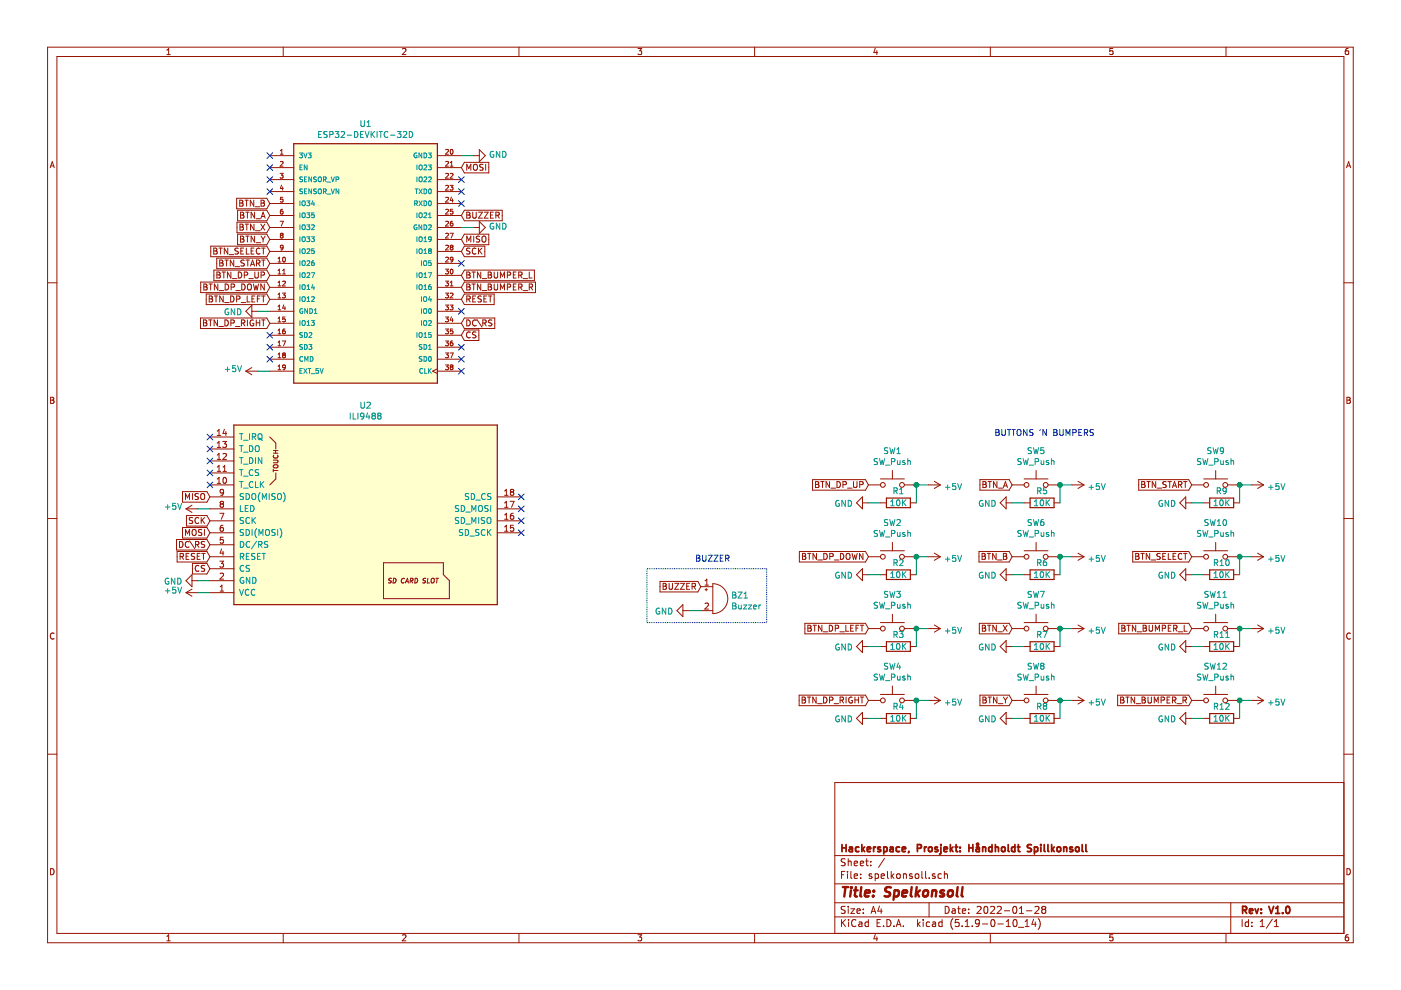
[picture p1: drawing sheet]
<svg xmlns="http://www.w3.org/2000/svg" width="297mm" height="210mm" viewBox="0 0 297 210" stroke-linecap="round" stroke-linejoin="round" font-family="sans-serif">
<path d="M.1 0h297v209.9h-297z" fill-rule="evenodd" fill="#fff" stroke="#fff" stroke-width=".21"/>
<g fill="none" stroke="#981200" stroke-width=".21">
<path d="M10.1 10h276.8v189.9h-276.8zM12.1 12h272.8v185.9h-272.8zM35.4 11.6h.7M35.4 10.6l.4-.3v1.3M60 10v2M85.3 10.4l.5-.1 .3 .3-.8 1h.8M110 10v2M135.3 10.3h.8l-.5 .5 .4 .1v.5l-.2 .2-.5-.2M160 10v2M185.6 10.2l-.3 .9h.8M185.9 10.7v.9M210 10v2"/>
<path d="M235.9 10.3h-.6v.6l.6-.1v.6l-.1 .2-.5-.2M259.9 10v2M285.9 10.3h-.4l-.2 .3-.1 .7 .3 .3 .4-.2v-.6h-.4l-.3 .2M10.6 35.6l.5-1.3 .4 1.3M10.7 35.2h.7M57.2 33h5.1M57.2 35.5h5.1M57.2 38.1h5.1M59.4 36.8h.6l-.3 .3 .3 .2v.4h-.6M59.4 32.7h.6M59.4 32l.3-.3v1M59.4 34.3l.4-.1 .2 .3-.6 .7h.6"/>
<path d="M59.7 39.2l-.3 .8h.7M59.9 39.6v.7M92.7 33h5.1M92.7 35.5h5.1M92.7 38.1h5.1M94.5 31.8l.4-.1 .2 .3-.7 .7h.7M94.5 34.3l.4-.1 .2 .3-.7 .7h.7M94.5 36.8h.4l.2 .2-.7 .8h.7M94.5 39.4l.4-.1 .2 .3-.7 .7h.7M95.4 39.3h.6l-.3 .4 .3 .2v.3h-.6M95.5 36.8h.3l.2 .2-.6 .8h.6M95.5 35.2h.5"/>
<path d="M95.5 34.5l.3-.3v1M95.6 31.8l.1-.1a.49 .49 0 0 1 .4 .5 .49 .49 0 0 1-.5 .4l-.1-.3zM98.5 34.4h5.1v2.3h-5.1l-.7-1.2zM99 36.1v-1.3l.4 .9 .4-.9v1.3M100.4 33h1.2M100.4 35l.3-.2 .3 .1a.78 .78 0 0 1-.1 1.2l-.5-.2zM101.6 31.7l1.3 1.3-1.3 1.3zM102.4 34.9l-.5-.1-.1 .2v.4l.6 .2v.3l-.2 .2-.5-.1M103 34.8v1.3M285.5 35.6l.4-1.3 .5 1.3M285.6 35.2h.6M10.1 60h2"/>
<path d="M42.6 59.8h14l.6 1.1-.6 1.1h-14zM44.7 52.2h11.9l.6 1.1-.6 1.1h-11.9zM45.3 52.6l.6 .1 .1 .3-.2 .2 .3 .2-.2 .4-.6 .1zM45.3 53.2h.5M45.3 57.3h11.3l.6 1.1-.6 1.1h-11.3zM46 54.7h10.6l.6 1.1-.6 1.2h-10.6zM46 57.7h.4l.3 .2-.3 .4 .3 .2-.1 .4h-.6zM46 58.3h.4M46.4 52.6h.7M46.6 55.1l.6 .2 .1 .2-.3 .2 .3 .3-.1 .4h-.6zM46.6 55.7h.4M46.8 52.6v1.3"/>
<path d="M47.1 57.7h.7M47.5 57.7v1.2M47.7 55.1h.7M48 55.1v1.3M48.3 52.6v1.3l-.7-1.3v1.3M48.6 54h1M49 57.7v1.2l-.8-1.2v1.2M49.3 59.1h.9M49.6 55.1v1.3l-.8-1.3v1.3M49.9 56.5h.9M50.2 42h6.4l.6 1.2-.6 1.1h-6.4zM50.2 47.1h6.4l.6 1.1-.6 1.1h-6.4z"/>
<path d="M50.4 49.7h6.2l.6 1.1-.6 1.1h-6.2zM50.4 44.6h6.2l.6 1.1-.6 1.1h-6.2zM50.5 52.7l-.5-.1-.2 .3 .1 .3 .6 .2v.3l-.7 .1M50.5 57.7a.64 .64 0 0 1 .8 .6 .64 .64 0 0 1-.8 .6zM50.8 42.4l.6 .2 .1 .2-.2 .3 .2 .2-.1 .4h-.6zM50.8 43.1h.5M50.9 47.5l.6 .1v.3l-.2 .2 .3 .3-.1 .3-.6 .1zM50.9 48.1h.4M51 50.1l.6 .1 .1 .2-.3 .3 .3 .2-.1 .4h-.6zM51 45l.6 .1 .1 .2-.3 .3 .3 .2-.1 .4-.6 .1zM51 50.7h.4M51 45.6h.4"/>
<path d="M51.1 53.2h.4M51.7 52.6h-.6v1.3h.6M51.8 58.3h.6l.1-.2v-.3l-.7-.1v1.2M51.8 55.2l-.5-.1-.2 .3 .1 .3 .5 .2v.4l-.6 .1M51.9 42.4h.7M52 47.5h.7M52.1 50.1h.7M52.1 45h.7M52.2 55.1h.7M52.2 52.6v1.3h.6M52.3 42.4v1.3M52.3 47.5v1.3"/>
<path d="M52.5 45v1.3M52.5 50.1v1.2M52.5 55.1v1.3M52.8 59.1h.9M53.1 56.4l.4-1.3 .5 1.3M53.2 53.2h.5M53.2 56.1h.7M53.8 42.4v1.3l-.7-1.3v1.3M53.9 52.6h-.7v1.3h.7M53.9 47.5v1.3l-.8-1.3v1.3M54 45v1.3l-.8-1.3v1.3M54 50.1v1.2l-.8-1.2v1.2"/>
<path d="M54 57.7v1l.3 .2h.3l.2-.2v-1M54.1 43.8h1M54.2 48.9h.9M54.3 51.5h.9M54.3 46.4h.9M54.4 55.8l.7-.1v-.4l-.7-.2v1.3M54.7 55.8l.4 .6M55.1 52.7a.58 .58 0 0 0-.8 .5 .58 .58 0 0 0 .8 .6v-.1M55.3 47.5l.8 1.3M55.3 50.1l.5 .6M55.3 42.4h.5l.2 .3-.2 .4 .3 .2-.1 .4h-.7zM55.3 43.1h.5"/>
<path d="M55.3 58.3l.7-.1v-.4l-.7-.1v1.2M55.3 46.3l.5-1.3 .4 1.3M55.5 55.1h.7M55.5 52.6h.7M55.5 45.9h.6M55.8 50.7v.6M55.8 52.6v1.3M55.8 55.1v1.3M56.1 47.5l-.8 1.3M56.2 50.1l-.4 .6M57.2 55.8h5.1M57.2 58.4h5.1"/>
<path d="M57.2 40.6h5.1M57.2 43.2h5.1M57.2 45.7h5.1M57.2 48.2h5.1M57.2 50.8h5.1M57.2 53.3h5.1M59 55.5h.5M59 54.8l.2-.3v1M59 57.3l.2-.2v1M59 59.9l.2-.3v1M59 58.1h.5M59.4 46.9h.7l-.5 1"/>
<path d="M59.6 49.9l-.2-.2 .2-.2 .4 .1-.2 .3M59.6 49.9l-.2 .2 .2 .4 .4-.2-.2-.4M59.6 49.9h.2M59.9 59.7l.4-.1 .2 .3-.6 .7h.6M59.9 58.1h.6M59.9 57.3l.3-.2v1M59.9 44.4a.4 .4 0 0 0-.5 .4l.1 .5h.5l-.1-.5h-.3l-.2 .1M60 41.8h-.5l-.1 .5h.5l.1 .4h-.6M60 54.6l.2-.1a.49 .49 0 0 1 .3 .6 .49 .49 0 0 1-.4 .4l-.2-.4zM60 52.4l-.2 .2-.3-.1v-.4l.3-.1 .2 .2v.6l-.5 .2M92.7 55.8h5.1M92.7 58.4h5.1"/>
<path d="M92.7 40.6h5.1M92.7 43.2h5.1M92.7 45.7h5.1M92.7 48.2h5.1M92.7 50.8h5.1M92.7 53.3h5.1M94.4 57.1h.7l-.4 .3 .4 .2-.1 .4h-.6M94.4 59.6h.7l-.4 .4 .4 .2-.1 .3h-.6M94.5 52.1l.4-.1 .2 .3-.7 .7h.7M94.5 54.6l.4-.1 .2 .3-.7 .7h.7M94.5 41.9l.4-.1 .2 .3-.7 .8h.7M94.5 44.5l.4-.1 .2 .3-.7 .7h.7"/>
<path d="M94.5 47l.4-.1 .2 .3-.7 .7h.7M94.5 49.5h.4l.2 .2-.7 .8h.7M95.4 49.5h.7l-.4 1M95.5 59.9l.3-.3v1M95.6 57.1h.1a.49 .49 0 0 1 .4 .5 .49 .49 0 0 1-.5 .4l-.1-.3zM95.7 52.4l-.2-.2 .2-.2 .3 .2-.2 .2M95.7 52.4l-.2 .2 .2 .4 .3-.2-.2-.4M95.7 52.4h.1M95.7 41.8l-.2 .7h.6M95.9 46.9a.4 .4 0 0 0-.4 .4l.1 .6 .4-.1-.1-.5h-.2l-.2 .2M95.9 42.2v.7M96 44.4h-.5v.5l.4-.1 .1 .5h-.5"/>
<path d="M96 55l-.2 .1h-.3v-.5l.3-.1 .2 .2v.6l-.4 .2M98.5 52.2h4.3v2.2h-4.3l-.7-1.1zM98.5 49.7h5.1v2.2h-5.1l-.7-1.1zM98.5 44.6h8v2.2h-8l-.7-1.1zM98.5 57.3h14.8v2.2h-14.8l-.7-1.1zM98.5 59.8h15v2.2h-15l-.7-1.1zM99 45h.4l.2 .2-.2 .4 .3 .2-.1 .4-.6 .1zM99 45.6h.4M99 57.7h.4l.2 .2-.2 .4 .3 .2-.1 .4h-.6zM99 58.3h.4M99 51.3v-1.2l.4 .9 .4-.9v1.2M99.6 52.7l-.4-.1-.2 .1v.4l.5 .2 .1 .3-.2 .3-.5-.1"/>
<path d="M100.1 57.7h.7M100.2 45v1l.3 .3 .3-.1 .2-.2v-1M100.4 48.2h1.2M100.4 50.1v1.2M100.4 57.7v1.2M100.9 52.7a.56 .56 0 0 0-.7 .1 .56 .56 0 0 0 0 .8l.3 .3 .4-.2M101.4 45h.9l-.9 1.3h.9M101.4 52.6v1.3M101.6 47l1.3 1.2-1.3 1.3zM101.6 53.2l.6 .7M101.7 50.1h-.5l-.2 .1v.3l.6 .3 .1 .3-.3 .2h-.4M101.9 57.7v1.2l-.7-1.2v1.2"/>
<path d="M102.2 52.6l-.8 .7M102.2 50.2l.3-.1a.44 .44 0 0 1 .5 .4v.7l-.5 .1-.3-.1zM102.2 59.1h1M102.7 45h.8l-.8 1.3h.8M103.5 57.7l.6 .1 .1 .2-.3 .3 .3 .2-.1 .4h-.6zM103.5 58.3h.4M104 45.6h.4M104.6 45h-.6v1.3h.6M104.8 57.7v1l.2 .2h.4l.1-.2v-1M105.1 45.6h.6l.2-.2-.1-.3-.7-.1v1.3M105.4 45.6l.5 .7M106.1 58.9v-1.2l.4 .9 .5-.9v1.2"/>
<path d="M107.6 58.3l.6-.1v-.4l-.6-.1v1.2M108.8 58.3h.4M109.4 57.7h-.6v1.2h.6M110 58.3h.6v-.5l-.6-.1v1.2M110.3 58.3l.4 .6M110.9 59.1h1M112.2 57.7v1.2h.6M284.9 60h2M42.5 67.4h14.1l.6 1.1-.6 1.2h-14.1zM43.1 67.8h.5l.2 .3-.2 .3 .3 .3-.3 .4h-.5zM43.1 68.4h.5M43.2 60.2l.6 .1 .1 .3-.3 .2 .3 .3-.1 .3-.6 .1z"/>
<path d="M43.2 60.8h.4M43.7 62.3h12.9l.6 1.2-.6 1.1h-12.9zM44.2 67.8h.8M44.3 60.2h.7M44.4 62.8l.6 .1v.2l-.2 .3 .3 .2-.1 .4h-.6zM44.4 63.4h.4M44.6 67.8v1.3M44.7 60.2v1.3M45.4 62.8h.8M45.8 62.8v1.2M46.1 67.8v1.3l-.7-1.3v1.3M46.2 60.2v1.3l-.8-1.3v1.3"/>
<path d="M46.4 69.2h1M46.5 61.6h1M47.3 62.8v1.2l-.7-1.2v1.2M47.6 64.1h1M47.7 67.8a.64 .64 0 0 1 .7 .7 .64 .64 0 0 1-.7 .6zM47.7 60.2a.64 .64 0 0 1 .8 .6 .64 .64 0 0 1-.8 .7zM48.9 62.8a.64 .64 0 0 1 .7 .6 .64 .64 0 0 1-.7 .6zM49 68.5l.6-.1 .1-.1-.1-.3-.6-.2v1.3M49 60.9l.7-.1v-.5l-.7-.1v1.3M49.9 69.2h1M50 61.6h1M50.2 63.4l.6-.1v-.4l-.6-.1v1.2"/>
<path d="M51.1 64.1h1M51.2 68.5l.6-.1 .1-.1-.1-.3-.6-.2v1.3M51.3 60.2a.64 .64 0 0 1 .7 .6 .64 .64 0 0 1-.7 .7zM51.5 68.5l.4 .6M52.1 78.7h2.6M52.1 78.7l1.3 .8M52.1 66l1.3-1.3v2.6zM52.4 62.8v1.2h.6M52.5 67.8v1.3M52.5 60.4l.3-.2a.44 .44 0 0 1 .5 .4l-.1 .7-.4 .2-.3-.4zM53.4 66h1.3M53.4 77.9l-1.3 .8"/>
<path d="M53.4 63.4h.5M53.7 67.9a.59 .59 0 0 0-.7 .6 .59 .59 0 0 0 .7 .5l.1-.4h-.3M53.7 60.2l.3 1.3 .3-.9 .2 .9 .3-1.3M54 62.8h-.6v1.2h.6M54.3 67.8v1.3M54.3 68.4h.8M54.6 63.4h.4M55.1 67.8v1.3M55.2 62.8h-.6v1.2M55.5 67.8h.7M55.5 62.8h.7M55.8 62.8v1.2"/>
<path d="M55.8 67.8v1.3M56 60.2v1.3l-.7-1.3v1.3M57.2 60.9h5.1M57.2 63.5h5.1M57.2 66h5.1M57.2 68.5h5.1M57.2 71.1h5.1M57.2 73.6h5.1M57.2 76.2h5.1M57.2 78.7h5.1M59 62.4l.2-.3v1.1M59 65l.2-.3v1"/>
<path d="M59 67.5l.2-.3v1M59 70l.2-.2v1M59 72.6l.2-.3v1M59 75.1l.2-.3v1.1M59 77.7l.2-.3v1M59 60.6h.5M59 63.2h.5M59 65.7h.5M59 68.2h.5M59 70.8h.5M59 73.3h.5M59 75.9h.5"/>
<path d="M59 78.4h.5M59.9 62.1h.6l-.3 .4 .3 .2v.4h-.6M59.9 72.3h.7l-.5 1M60.1 75.3l-.2-.2 .2-.3 .4 .2-.2 .3M60.1 75.3l-.2 .1 .2 .5 .4-.3-.2-.3M60.1 75.3h.2M60.2 64.6l-.3 .7h.7M60.4 69.8a.4 .4 0 0 0-.5 .4l.1 .5h.5l-.1-.5-.3-.1-.2 .2M60.4 65v.7M60.5 67.2h-.5l-.1 .5h.5l.1 .4h-.6M60.5 77.8l-.2 .2-.3-.1v-.4l.3-.1 .2 .2v.5l-.5 .3M92.7 60.9h5.1"/>
<path d="M92.7 63.5h5.1M92.7 66h5.1M92.7 68.5h5.1M92.7 71.1h5.1M92.7 73.6h5.1M92.7 76.2h5.1M92.7 78.7h5.1M92.7 78.2l-1 .5 1 .5M94.4 62.1h.7l-.4 .4 .4 .2-.1 .4h-.6M94.4 64.7h.7l-.4 .4 .4 .1-.1 .4h-.6M94.4 67.2h.7l-.4 .4 .4 .2-.1 .3h-.6M94.4 69.8h.7l-.4 .3 .4 .2-.1 .4h-.6"/>
<path d="M94.4 72.3h.7l-.4 .4 .4 .2-.1 .3h-.6M94.4 74.8h.7l-.4 .4 .4 .2-.1 .4h-.6M94.4 77.4h.7l-.4 .4 .4 .1-.1 .4h-.6M95.4 64.7h.6l-.3 .4 .3 .1v.4h-.6M95.4 74.8h.7l-.4 1.1M95.5 60.6h.5M95.5 62.2l.3-.1 .2 .3-.6 .8h.6M95.7 77.8l-.2 .2 .2 .4 .3-.2-.2-.4M95.7 77.8l-.2-.2 .2-.2 .3 .2-.2 .2M95.7 77.8h.1M95.7 67.2l-.2 .7h.6M95.9 72.3a.4 .4 0 0 0-.4 .4l.1 .6 .4-.1-.1-.5h-.2l-.2 .2"/>
<path d="M95.9 67.6v.6M96 69.8h-.5v.4h.4l.1 .5h-.5M98.5 62.3h6.3v2.3h-6.3l-.7-1.1zM98.5 67.4h6.4v2.3h-6.4l-.7-1.2zM98.5 70h3v2.2h-3l-.7-1.1zM99 60.2h.4l.2 .3-.2 .3 .3 .3-.1 .3-.6 .1zM99 60.8h.4M99 63.4l.6-.1v-.4l-.6-.1v1.2M99 67.8a.64 .64 0 0 1 .7 .7 .64 .64 0 0 1-.7 .6zM99.3 63.4l.4 .6M99.7 70.5a.56 .56 0 0 0-.8 .5 .56 .56 0 0 0 .8 .5M100.1 60.2h.7"/>
<path d="M100.2 63.4h.5M100.4 60.2v1.3M100.8 62.8h-.6v1.2h.6M100.9 70.4h-.5l-.2 .1v.4l.6 .2 .1 .3-.2 .2h-.5M101 68a.56 .56 0 0 0-.8 .5 .56 .56 0 0 0 .8 .5M101.1 67.7l1.1 1.7M101.9 60.2v1.3l-.7-1.3v1.3M102.1 62.8h-.5l-.2 .1v.4l.5 .2 .2 .3-.3 .2h-.5M102.2 61.6h1M102.4 68.5l.6-.1v-.4l-.6-.2v1.3M102.6 63.4h.4M102.7 68.5l.4 .6"/>
<path d="M103.2 62.8h-.6v1.2h.6M103.5 60.2l.6 .1 .1 .3-.3 .2 .3 .3-.1 .3-.6 .1zM103.5 60.8h.4M103.6 62.8h.7M103.9 62.8v1.2M104.3 67.9l-.5-.1-.2 .3 .1 .3 .5 .2v.4h-.6M104.8 60.2v1.1l.2 .2 .4-.1 .1-.1v-1.1M106.1 61.5v-1.3l.4 .9 .5-.9v1.3M107.6 60.9l.6-.1v-.5l-.6-.1v1.3M108.8 60.8h.4M109.4 60.2h-.6v1.3h.6M110 60.9l.6-.1v-.5l-.6-.1v1.3"/>
<path d="M110.3 60.9l.4 .6M110.9 61.6h1M112.2 60.9l.6-.1 .1-.5-.7-.1v1.3M112.5 60.9l.4 .6M10.7 84.2h.5l.2 .3-.2 .3 .3 .3-.3 .4h-.5zM10.7 84.8h.5M44.5 97.7h5.1M44.5 95.2h5.1M44.5 92.7h5.1M46.1 91.4l.3-.3v1.2M46.1 94l.3-.4v1.3M46.1 96.5l.3-.4v1.3"/>
<path d="M46.1 99l.3-.3v1.2M46.1 99.9h.7M46.1 97.4h.7M46.1 94.9h.7M46.1 92.3h.7M47.2 93.6h.8l-.4 .5 .3 .1 .1 .4-.2 .3-.6-.2M47.3 96.3l.5-.2 .2 .4-.8 .9h.8M47.3 99.9h.7M47.3 99l.3-.3v1.2M47.6 91l-.3 .9h.8M47.9 91.5v.8M57.2 92.7l1.3 1.2v1.3"/>
<path d="M57.9 99.5v.5M57.9 99.8h1M57.9 97.6h.9l.1 .1-.1 .4h-.9M57.9 96.1h1M57.9 95.5h1M58 98.7l.3-.2 .5 .1 .1 .4-.3 .2h-.5l-.2-.2zM58 96.5l-.1 .3a.47 .47 0 0 0 .6 .3 .47 .47 0 0 0 .3-.6M58.4 95.5v.6M189.2 99.8v1.7M219.7 99.8v1.7M257.7 99.8v1.7M285.6 84.2h.4l.3 .3-.3 .3 .3 .3-.2 .4h-.5z"/>
<path d="M285.6 84.8h.4M10.1 109.9h2M37.4 114.4h6.5l.6 1.1-.6 1.1h-6.5zM37.6 116.9h6.3l.6 1.1-.6 1.2h-6.3zM38.1 114.8a.64 .64 0 0 1 .7 .6 .64 .64 0 0 1-.7 .7zM38.2 118l.6-.1 .1-.1-.1-.3-.6-.2v1.3M38.5 118l.4 .6M38.7 111.8h5.2l.6 1.2-.6 1.1h-5.2zM38.7 104.2h5.2l.6 1.2-.6 1.1h-5.2zM39.3 105.9v-1.3l.5 1 .4-1v1.3M39.3 113.5v-1.2l.5 .9 .4-.9v1.2M39.4 107.9h2.6"/>
<path d="M39.4 107.9l1.3 .8M39.5 117.9h.4M39.5 109.3h4.4l.6 1.1-.6 1.1h-4.4zM40.1 117.3h-.6v1.3h.6M40.1 114.9a.56 .56 0 0 0-.8 .5 .56 .56 0 0 0 .8 .5M40.2 114.7l1.1 1.6M40.7 107.1l-1.3 .8M40.8 119.5h3.1l.6 1.1-.6 1.1h-3.1zM40.8 112.4l.2-.1h.4a.78 .78 0 0 1-.1 1.2l-.5-.2zM40.8 104.6v1.3M40.9 109.8l-.5-.1-.3 .3 .1 .3 .6 .2v.4h-.7M41.2 118.1h.1"/>
<path d="M41.2 118.1v.5h-.7M41.3 117.4l-.5-.1-.3 .3 .2 .3 .5 .2M41.5 115.5l.6-.1v-.5l-.6-.1v1.3M41.8 115.5l.4 .6M41.8 117.9h.5M42.1 104.7l-.5-.1-.2 .2v.3l.5 .3 .2 .3-.3 .2h-.5M42.1 109.8a.56 .56 0 0 0-.8 .6 .56 .56 0 0 0 .8 .5M42.2 120a.56 .56 0 0 0-.8 .5 .56 .56 0 0 0 .8 .5M42.4 117.3h-.6v1.3h.6M42.6 104.8l.3-.2a.44 .44 0 0 1 .5 .5l-.1 .6-.4 .2-.3-.2zM42.7 109.7v1.3M42.8 117.3h.7"/>
<path d="M42.8 112.3h-.5l-.2 .1 .1 .4 .5 .2 .1 .3-.2 .2h-.5M42.9 110.3l.5 .7M43.1 117.3v1.3M43.3 112.3v1.2M43.4 119.9h-.5l-.2 .2 .1 .3 .5 .3v.3l-.6 .1M43.4 114.9l-.5-.1-.2 .2 .1 .4 .5 .2v.3l-.6 .1M43.4 109.7l-.7 .8M44.5 102.8h5.1M44.5 100.3h5.1M44.5 113h5.1M44.5 110.4h5.1M44.5 107.9h5.1"/>
<path d="M44.5 105.4h5.1M44.5 118h5.1M44.5 115.5h5.1M46.1 102.5h.7M46.1 101.6l.3-.4v1.3M46.6 108.8h.9l-.6 1.3M46.6 119h.8l-.4 .5 .3 .1 .1 .4-.3 .3-.5-.2M46.9 106.8l-.2 .3v.2l.2 .3 .4-.1 .1-.2v-.2l-.3-.3M46.9 106.8l-.2-.2 .2-.3h.2l.3 .2-.3 .3M46.9 106.8h.2M47 116.4l-.3 .9h.8M47.3 116.9v.8"/>
<path d="M47.3 111.4h-.3a.79 .79 0 0 0-.1 1.2h.4l.1-.5-.3-.3h-.2l-.2 .3M47.3 113.9h-.6v.6l.4-.1 .3 .2v.3l-.3 .3-.4-.2M47.4 101.3l.2-.1a.67 .67 0 0 1 .4 .6 .67 .67 0 0 1-.4 .7l-.3-.5zM47.4 104.3l-.3 .2h-.3l-.1-.2v-.4l.4-.1 .3 .2-.2 .9-.4 .1M58.5 100.3v1.2l-1.3 1.3M81.3 119.3h12.7v2.6l1.3 1.2v3.8h-14zM105.4 113h5.1M105.4 110.4h5.1M105.4 107.9h5.1M105.4 105.4h5.1M107 112.6h.7M107 104.1l.4-.3v1.2"/>
<path d="M107 106.6l.4-.3v1.3M107 109.2l.4-.4v1.3M107 111.7l.4-.3v1.2M107 110.1h.7M107 107.6h.7M107 105h.7M108.2 106.3h.8l-.5 1.3M108.5 104.3l-.3-.2 .3-.3h.2l.2 .2-.2 .3M108.5 104.3l-.3 .2 .1 .4 .2 .1h.3l.1-.2v-.3l-.2-.2M108.5 104.3h.2M108.8 108.8l-.4 .2-.2 .4 .1 .6h.5l.1-.1-.1-.5-.3-.1-.3 .3M108.9 111.4h-.6l-.1 .6 .5-.2 .2 .3v.3l-.2 .2-.5-.1"/>
<path d="M169.5 116.9h14l.6 1.1-.6 1.2h-14zM170.1 117.3l.7 .2v.2l-.2 .2 .3 .3-.1 .4h-.7zM170.1 117.9h.5M171.2 117.3h.7M171.6 117.3v1.3M172.3 101.7h11.2l.6 1.1-.6 1.1h-11.2zM172.9 102.1h.4l.3 .3-.3 .3 .3 .2-.1 .4-.6 .1zM172.9 102.7h.4M173.1 117.3v1.3l-.7-1.3v1.3M173.4 118.7h1M174 102.1h.7M174.4 102.1v1.3"/>
<path d="M174.7 117.3a.64 .64 0 0 1 .7 .7 .64 .64 0 0 1-.7 .6zM175.9 102.1v1.3l-.8-1.3v1.3M175.9 118l.7-.1v-.4l-.7-.2v1.3M176.2 103.5h.9M176.9 118.7h1M177.5 102.1a.64 .64 0 0 1 .7 .6 .64 .64 0 0 1-.7 .7zM178.2 117.3a.64 .64 0 0 1 .7 .7 .64 .64 0 0 1-.7 .6zM178.7 102.8l.6-.1 .2-.2-.1-.3-.7-.1v1.3M179.5 117.5l.2-.2a.44 .44 0 0 1 .5 .5v.6l-.5 .2-.3-.4zM179.7 103.5h1M180.7 117.3l.3 1.3 .2-.9 .2 .9 .3-1.3M181 102.1v1l.2 .3 .4-.1 .1-.2v-1"/>
<path d="M182.3 102.8l.7-.1v-.5l-.7-.1v1.3M182.9 106.6h1.2M182.9 105.4v2.5l-1.3-1.3zM183 117.3v1.3l-.8-1.3v1.3M184.1 102.8h2.6M184.1 118h2.6M186.7 106.6h1.2M186.7 101.5h5M186.7 116.8h5M189.2 115v1.8M191.7 102.8h2.6M191.7 118h2.6"/>
<path d="M193 106.6h1.3M196.8 102.8h2.6M196.8 118h2.6M198.1 117.3l1.3 .7M198.1 102.1l1.3 .7M199.4 118l-1.3 .8M199.4 102.8l-1.3 .8M207.6 116.9h6.4l.6 1.1-.6 1.2h-6.4zM207.8 101.7h6.2l.6 1.1-.6 1.1h-6.2zM208.2 117.3l.6 .2 .1 .2-.2 .2 .2 .3-.1 .4h-.6zM208.2 117.9h.5M208.4 102.1l.6 .1 .1 .3-.3 .2 .3 .2-.1 .4-.6 .1z"/>
<path d="M208.4 102.7h.4M209.3 117.3h.7M209.5 102.1h.7M209.7 117.3v1.3M209.8 102.1v1.3M211.2 117.3v1.3l-.7-1.3v1.3M211.4 102.1v1.3l-.8-1.3v1.3M211.5 118.7h1M211.7 103.5h.9M212.7 117.3h.5l.2 .3-.2 .3 .3 .3-.2 .4h-.6zM212.7 117.9h.5M212.7 103.4l.5-1.3 .4 1.3"/>
<path d="M212.9 103h.6M213.3 106.6h1.3M213.3 105.4v2.5l-1.2-1.3zM214.6 102.8h2.5M214.6 118h2.5M217.1 106.6h1.3M217.1 101.5h5.1M217.1 116.8h5.1M219.7 115v1.8M222.2 102.8h2.5M222.2 118h2.5M223.5 106.6h1.2"/>
<path d="M227.3 102.8h2.5M227.3 118h2.5M228.6 102.1l1.2 .7M228.6 117.3l1.2 .7M229.8 102.8l-1.2 .8M229.8 118l-1.2 .8M240.2 116.9h11.8l.7 1.1-.7 1.2h-11.8zM240.8 117.3l.6 .2 .1 .2-.3 .2 .3 .3-.1 .4h-.6zM240.8 117.9h.4M241.4 101.7h10.6l.7 1.1-.7 1.1h-10.6zM241.9 117.3h.7M242.1 102.1l.6 .1v.3l-.2 .2 .3 .2-.1 .4-.6 .1z"/>
<path d="M242.1 102.7h.4M242.2 117.3v1.3M243.2 102.1h.7M243.5 102.1v1.3M243.8 117.3v1.3l-.8-1.3v1.3M244.1 118.7h.9M245 102.1v1.3l-.7-1.3v1.3M245.3 103.5h1M246 117.4l-.5-.1-.2 .3 .1 .3 .5 .2v.4l-.6 .1M246.5 117.9h.5M247.1 117.3h-.6v1.3h.6M247.3 102.2l-.5-.1-.3 .3 .2 .3 .5 .2v.3l-.7 .1"/>
<path d="M247.6 102.1h.8M247.7 117.3v1.3h.6M248 102.1v1.3M248.6 103.4l.4-1.3 .4 1.3M248.7 117.9h.4M248.7 103h.6M249.3 117.3h-.6v1.3h.6M249.9 102.8l.6-.1v-.5l-.6-.1v1.3M250.2 102.8l.4 .6M250.6 117.5a.58 .58 0 0 0-.8 .5 .58 .58 0 0 0 .7 .6l.1-.1M250.9 117.3h.8M250.9 102.1h.8"/>
<path d="M251.3 102.1v1.3M251.3 117.3v1.3M251.4 105.4v2.5l-1.3-1.3zM251.4 106.6h1.3M252.7 102.8h2.5M252.7 118h2.5M255.2 106.6h1.3M255.2 101.5h5.1M255.2 116.8h5.1M257.7 115v1.8M260.3 102.8h2.5M260.3 118h2.5"/>
<path d="M261.6 106.6h1.2M265.4 102.8h2.5M265.4 118h2.5M266.6 117.3l1.3 .7M266.6 102.1l1.3 .7M267.9 118l-1.3 .8M267.9 102.8l-1.3 .8M284.9 109.9h2M11.5 134.3a.58 .58 0 0 0-.8 .5 .58 .58 0 0 0 .8 .6M39.4 125.7h2.6M39.4 125.7l1.3 .7M40.7 123.1h1.3"/>
<path d="M40.7 121.9v2.5l-1.3-1.3zM40.7 124.9l-1.3 .8M44.5 123.1h5.1M44.5 125.7h5.1M44.5 120.6h5.1M46.7 125.3h.7M46.7 124.4l.3-.3v1.2M46.7 121.6l.4-.1 .3 .4-.8 .9h.8M83 122.7l-.3-.1-.3 .2 .1 .2 .4 .2v.2l-.2 .2h-.3M83.5 122.6a.51 .51 0 0 1 .5 .6 .51 .51 0 0 1-.7 .4zM85.8 122.7a.45 .45 0 0 0-.7 .3 .45 .45 0 0 0 .5 .6l.1-.1M85.9 123.6l.5-1 .2 1"/>
<path d="M86.1 123.3h.4M87 123.1h.5v-.4l-.4-.1-.2 1M87.2 123.1l.3 .5M88 122.6a.5 .5 0 0 1 .6 .6 .5 .5 0 0 1-.7 .4zM90.3 122.7l-.4-.1-.2 .2 .1 .2 .4 .2v.2l-.2 .2h-.4M90.7 122.6l-.1 1h.5M91.5 122.8l.2-.2 .4 .2v.5l-.3 .3-.4-.1zM92.4 122.6h.6M92.7 122.6l-.1 1M139.9 123.3h8.1l.6 1.1-.6 1.1h-8.1zM140.6 123.7h.4l.3 .2-.3 .4 .3 .2-.2 .4h-.5zM140.6 124.3h.4"/>
<path d="M141.9 123.7v1l.2 .2h.2l.3-.2v-1M143.1 123.7h.8l-.8 1.2h.8M143.5 129.5l1.3-1.3v2.5zM144.3 123.7h.8l-.8 1.2h.8M144.8 129.5h1.3M145.6 124.3h.4M146.2 123.7h-.6v1.2h.6M146.7 124.3l.7-.1v-.4l-.7-.1v1.2M147 124.3l.5 .6M148.6 129.5h2.5M148.6 124.4h2.5M149.5 125h.5"/>
<path d="M149.5 124.1h.7M149.5 123.1l.4-.3v1.3M149.5 128l.5-.1 .2 .3-.8 .9h.8M149.7 124.8v.5M151.1 123.8a3.2 3.2 0 0 1 3.2 3.1 3.2 3.2 0 0 1-3.2 3.2zM170.7 132.2h12.8l.6 1.1-.6 1.1h-12.8zM171.3 132.6l.6 .1v.2l-.2 .3 .3 .2-.1 .4h-.6zM171.3 133.2h.4M172.4 132.6h.7M172.7 132.6v1.2M174.3 132.6v1.2l-.8-1.2v1.2M174.6 134h.9"/>
<path d="M175.8 132.6a.64 .64 0 0 1 .7 .6 .64 .64 0 0 1-.7 .6zM177.1 133.2l.7-.1v-.4l-.7-.1v1.2M178.1 134h.9M179.3 132.6v1.2h.6M180.3 133.2h.5M181 132.6h-.7v1.2h.7M181.5 133.2h.4M182.1 132.6h-.6v1.2M182.4 132.6h.7M182.8 132.6v1.2M182.9 137.1h1.2M182.9 121.9h1.2"/>
<path d="M182.9 120.6v2.5l-1.3-1.2zM182.9 135.8v2.6l-1.3-1.3zM184.1 133.3h2.6M186.7 137.1h1.2M186.7 121.9h1.2M186.7 132h5M189.2 130.2v1.8M191.7 133.3h2.6M193 137.1h1.3M193 121.9h1.3M196.8 133.3h2.6M198.1 132.5l1.3 .8"/>
<path d="M199.4 133.3l-1.3 .7M207.6 132.2h6.4l.6 1.1-.6 1.1h-6.4zM208.3 132.6l.6 .1v.2l-.2 .3 .3 .2-.1 .4h-.6zM208.3 133.2h.4M209.4 132.6h.7M209.7 132.6v1.2M211.2 132.6v1.2l-.7-1.2v1.2M211.5 134h1M212.7 132.6l.8 1.2M213.3 137.1h1.3M213.3 121.9h1.3M213.3 120.6v2.5l-1.2-1.2z"/>
<path d="M213.3 135.8v2.6l-1.2-1.3zM213.5 132.6l-.8 1.2M214.6 133.3h2.5M217.1 137.1h1.3M217.1 121.9h1.3M217.1 132h5.1M219.7 130.2v1.8M222.2 133.3h2.5M223.5 137.1h1.2M223.5 121.9h1.2M227.3 133.3h2.5M228.6 132.5l1.2 .8"/>
<path d="M229.8 133.3l-1.2 .7M237.2 132.2h14.8l.7 1.1-.7 1.1h-14.8zM237.8 132.6h.5l.2 .2-.2 .4 .3 .2-.3 .4h-.5zM237.8 133.2h.5M238.9 132.6h.7M239.3 132.6v1.2M240.8 132.6v1.2l-.7-1.2v1.2M241.1 134h1M242.4 132.6l.6 .1v.2l-.2 .3 .3 .2-.1 .4h-.6zM242.4 133.2h.4M243.6 132.6v1l.3 .2h.3l.2-.2v-1M245 133.8v-1.2l.4 .9 .4-.9v1.2"/>
<path d="M246.4 133.2l.7-.1v-.4l-.7-.1v1.2M247.7 133.2h.4M248.3 132.6h-.6v1.2h.6M248.8 133.2h.6l.1-.5-.7-.1v1.2M249.1 133.2l.4 .6M249.8 134h1M250.1 121.9l1.3-1.3v2.5zM251.1 132.6v1.2h.6M251.4 135.8v2.6l-1.3-1.3zM251.4 137.1h1.3M251.4 121.9h1.3M252.7 133.3h2.5"/>
<path d="M255.2 137.1h1.3M255.2 121.9h1.3M255.2 132h5.1M257.7 130.2v1.8M260.3 133.3h2.5M261.6 137.1h1.2M261.6 121.9h1.2M265.4 133.3h2.5M266.6 132.5l1.3 .8M267.9 133.3l-1.3 .7M286.3 134.3a.58 .58 0 0 0-.8 .5 .58 .58 0 0 0 .8 .6M10.1 159.9h2"/>
<path d="M169.4 147.4h14.1l.6 1.1-.6 1.1h-14.1zM170.1 147.8h.4l.3 .2-.3 .4 .3 .2-.2 .5h-.5zM170.1 148.4h.4M171.2 147.8h.7M171.5 147.8v1.3M173 147.8v1.3l-.7-1.3v1.3M173.3 149.2h1M174.6 147.8a.64 .64 0 0 1 .8 .6 .64 .64 0 0 1-.8 .7zM175.9 148.5l.6-.1 .1-.2-.1-.3-.6-.1v1.3M176.8 149.2h1M178.1 148.5l.6-.1 .2-.2-.1-.3-.7-.1v1.3M178.4 148.5l.5 .6"/>
<path d="M179.4 147.8v1.3M180.7 147.9a.59 .59 0 0 0-.8 .5 .59 .59 0 0 0 .8 .6v-.5h-.2M181.3 148.4h.7M181.3 147.8v1.3M182 147.8v1.3M182.4 147.8h.7M182.8 147.8v1.3M182.9 151v2.6l-1.3-1.3zM182.9 152.3h1.2M184.1 148.5h2.6M186.7 152.3h1.2M186.7 147.2h5"/>
<path d="M189.2 145.5v1.7M191.7 148.5h2.6M193 152.3h1.3M196.8 148.5h2.6M198.1 147.7l1.3 .8M199.4 148.5l-1.3 .8M207.8 147.4h6.2l.6 1.1-.6 1.1h-6.2zM208.4 147.8l.6 .1 .1 .3-.3 .2 .3 .2-.1 .4-.6 .1zM208.4 148.4h.4M209.5 147.8h.7M209.8 147.8v1.3M211.4 147.8v1.3l-.8-1.3v1.3"/>
<path d="M211.7 149.2h.9M212.7 147.8l.5 .7M213.2 148.5v.6M213.3 152.3h1.3M213.3 151v2.6l-1.2-1.3zM213.6 147.8l-.4 .7M214.6 148.5h2.5M217.1 152.3h1.3M217.1 147.2h5.1M219.7 145.5v1.7M222.2 148.5h2.5M223.5 152.3h1.2"/>
<path d="M227.3 148.5h2.5M228.6 147.7l1.2 .8M229.8 148.5l-1.2 .8M237 147.4h15l.7 1.1-.7 1.1h-15zM237.6 147.8l.6 .1 .1 .3-.3 .2 .3 .2-.1 .4-.6 .1zM237.6 148.4h.4M238.7 147.8h.7M239 147.8v1.3M240.6 147.8v1.3l-.8-1.3v1.3M240.9 149.2h.9M242.1 147.8h.4l.3 .2-.3 .4 .3 .2-.2 .5h-.5zM242.1 148.4h.4"/>
<path d="M243.4 147.8v1l.2 .3h.3l.2-.3v-1M244.7 149.1v-1.3l.5 .9 .4-.9v1.3M246.2 148.5l.6-.1 .1-.2-.1-.3-.6-.1v1.3M247.4 148.4h.5M248.1 147.8h-.7v1.3h.7M248.6 148.5l.7-.1v-.5l-.7-.1v1.3M248.9 148.5l.4 .6M249.5 149.2h1M250.1 152.3l1.3-1.3v2.6zM250.8 148.5l.7-.1v-.5l-.7-.1v1.3M251.1 148.5l.5 .6M251.4 152.3h1.3"/>
<path d="M252.7 148.5h2.5M255.2 152.3h1.3M255.2 147.2h5.1M257.7 145.5v1.7M260.3 148.5h2.5M261.6 152.3h1.2M265.4 148.5h2.5M266.6 147.7l1.3 .8M267.9 148.5l-1.3 .8M284.9 159.9h2M284.9 165.9h-107.9v32M10.7 184.2a.65 .65 0 0 1 .8 .6 .65 .65 0 0 1-.8 .7z"/>
<path d="M35.4 198.5l.4-.3v1.3M35.4 199.5h.7M60 197.9v2M85.3 198.3l.5-.1 .3 .3-.8 1h.8M110 197.9v2M135.3 198.2h.8l-.5 .5 .4 .1v.6l-.2 .1-.5-.1M160 197.9v2M177 194.4h107.9M177 191.4h107.9M177 187.4h107.9M177 181.4h107.9M178.4 185.5h.5"/>
<path d="M178.4 195v1.5M178.6 195.6l.7 .9M179.1 184.8h-.7v1.5M179.2 192.2h-.6l-.3 .2 .2 .4 .6 .3v.4l-.2 .2-.6-.1M179.2 182.1h-.6l-.3 .2 .2 .4 .6 .3v.4l-.2 .2-.6-.1M179.3 195l-.9 .8M179.7 184.8v.1M179.7 185.3v1M179.8 182.1v1.5M179.8 192.2v.1M179.8 192.7v1M179.8 182.7l.2-.1h.4l.1 1"/>
<path d="M179.9 195v.1M179.9 195.5v1M180.4 192.7h.8l-.8 1h.8M180.4 184.8v1.3l.2 .2M181.1 185.8l.7-.2v-.3h-.5l-.2 .2 .1 .7h.6M181.1 183.1l.7-.2v-.3h-.5l-.2 .2 .1 .7h.6M181.5 195.1a.59 .59 0 0 0-.8 0 .59 .59 0 0 0-.1 .7 .56 .56 0 0 0 .2 .6 .56 .56 0 0 0 .7-.1M181.7 193.2l.7-.2-.1-.2-.4-.1-.2 .2 .1 .7h.5M182.1 195.5h.6l.1 1M182.4 183.1l.7-.2-.1-.3h-.4l-.2 .2 .1 .7h.5M182.5 186.1v.2M182.5 185.3v.2"/>
<path d="M182.8 195.8l-.5 .1-.3 .2 .3 .4 .5-.1M183 193.5v.2M183 192.8v.1M183.5 182.6h.6M183.7 182.1v1.3l.4 .2M184.1 195.5h-.4l-.3 .2 .1 .6 .2 .2 .4-.1M184.1 195v1.5M184.6 183.4v.2M184.6 182.6v.2M184.7 193.7l.5-1.5 .5 1.5M184.8 193.2h.8M184.8 185.3h-.3l-.2 .2v.2l.5 .1v.4h-.5"/>
<path d="M185.6 185.3h.4l.3 .2-.1 .6-.2 .2-.4-.1M185.6 185.3v1.5M185.6 198.1l-.3 .9h.8M185.9 198.6v.9M186 195.7h.5M186.5 192.1l-.4 1.1h1M186.7 195h-.7v1.5h.7M186.8 185.8l.7-.2v-.3h-.4l-.3 .2 .1 .7h.6M186.8 192.7v1M187.3 196.3v.2M187.5 182l-1.2 1.9M188 195a.76 .76 0 0 1 .9 .7 .76 .76 0 0 1-.9 .8z"/>
<path d="M188.2 184.8v1.3l.2 .2M189 184.8v1.5M189.1 185.7l.4 .6M189.5 196.3v.2M189.5 185.3l-.5 .5M190 196.5l.5-1.5 .5 1.5M190.2 196h.7M190.2 185.4l.2-.1 .4 .1 .1 .6-.1 .2-.4 .1-.2-.2zM191.5 196.3v.2M191.5 185.3v1M191.5 185.4l.2-.1h.4l.1 1M193.4 185.3h-.4l-.2 .2 .1 .2 .5 .1v.4h-.6"/>
<path d="M194.1 185.4l.2-.1 .4 .1v.7l-.2 .2-.4-.2zM194.5 195v1.5M194.7 195.9l.4 .6M195.1 195.5l-.6 .5M195.5 184.8v1.3l.2 .2M195.7 195v.1M195.7 195.5v1M196.2 184.8v1.3l.2 .2M197 191.4v3M197 186.1v.2M197.1 195.5h-.4l-.3 .2v.6l.3 .2 .4-.1M197.7 195.5h.6l.1 1"/>
<path d="M198.2 185.3h-.3l-.2 .2v.2l.5 .1v.4h-.5M198.4 195.8l-.7 .3 .2 .4 .5-.1M199.6 185.3h-.4l-.3 .2 .1 .6 .2 .2 .4-.1M199.7 195.5h-.4l-.3 .2 .1 .6 .2 .2 .4-.1M199.7 195v1.5M200.2 185.4l.3-.1h.3l.1 1M200.2 184.8v1.5M200.4 192.2a.75 .75 0 0 1 .8 .7 .75 .75 0 0 1-.8 .8zM201.9 192.8h.6v.9M202 194.8a1.71 1.71 0 0 0 0 2.2M202.5 193l-.5 .1-.2 .2 .2 .4 .5-.1M203 192.7h.6"/>
<path d="M203.2 192.2v1.3l.4 .2M203.3 195h-.7l-.1 .7 .7-.1 .2 .2-.1 .5-.2 .2-.6-.2M204 196.3v.2M204 193.2l.7-.2v-.2l-.5-.1-.2 .2 .1 .7h.6M204.6 196.5h.9M204.6 195.4l.5-.4v1.5M205.4 193.5v.2M205.4 192.8v.1M206.1 196.3v.2M207.2 192.3l.5-.1 .3 .4-.9 1.1h.9M207.6 195.6l-.2 .3-.5-.1-.1-.2 .1-.6h.5l.2 .2v.9l-.4 .4h-.3M208.3 195.9h1.1"/>
<path d="M208.7 192.3l.4-.1a.85 .85 0 0 1-.1 1.5l-.3-.2-.1-.4zM210 197.9v2M210 192.3l.6-.1 .3 .4-1 1.1h1M210.3 195h.1a.8 .8 0 0 1 .6 .7 .8 .8 0 0 1-.6 .8 1 1 0 0 1-.1-1.5zM211.4 192.3l.6-.1 .3 .4-.9 1.1h.9M211.6 195.9h1.1M212.9 193.1h1.2M213.3 196.5h.9M213.3 195.4l.5-.4v1.5M214.9 192.3l.2-.1a.8 .8 0 0 1 .5 .7 .8 .8 0 0 1-.5 .8l-.4-.6zM215 195h.1a.8 .8 0 0 1 .6 .7 .8 .8 0 0 1-.6 .8 .97 .97 0 0 1-.1-1.5zM215.9 196.6h1.2"/>
<path d="M216.1 193.7h.9M216.1 192.6l.5-.4v1.5M217.4 196.5h.8M217.4 195.4l.4-.4v1.5M217.6 193.1h1.2M219.1 194.9l-.3 1.1h.9M219.4 192.3l.6-.1 .2 .1 .1 .3-.9 1.1h.9M219.5 195.5v1M220.1 194.8a1.71 1.71 0 0 1 0 2.2M221.1 192.8l-.2-.3 .2-.3h.3l.3 .2-.3 .4M221.1 192.8l-.2 .3v.3l.2 .3h.3l.3-.3v-.4l-.3-.2M221.1 192.8h.3"/>
<path d="M235.9 198.2h-.6v.6l.6-.1v.7l-.1 .1-.5-.1M259.9 197.9v2M260.9 191.4v6.5M263.4 195v1.5M264.7 195.5h-.4l-.3 .2 .1 .7h.6M264.7 195v1.5M265.4 196.3v.2M265.4 195.5v.2M267.2 196.5h.9M267.2 195.4l.4-.4v1.5M269.8 194.9l-1.3 1.9M270.2 196.5h.9"/>
<path d="M270.2 195.4l.4-.4v1.5M285.6 184.2a.65 .65 0 0 1 .7 .6 .65 .65 0 0 1-.7 .7zM285.9 198.2h-.4l-.2 .3-.1 .7 .3 .3 .4-.1v-.7h-.4l-.3 .2"/>
<circle cx="187.2" cy="102.8" r=".51"/>
<circle cx="187.2" cy="118" r=".51"/>
<circle cx="191.2" cy="118" r=".51"/>
<circle cx="191.2" cy="102.8" r=".51"/>
<circle cx="217.6" cy="102.8" r=".51"/>
<circle cx="217.6" cy="118" r=".51"/>
<circle cx="221.7" cy="102.8" r=".51"/>
<circle cx="221.7" cy="118" r=".51"/>
<circle cx="255.7" cy="102.8" r=".51"/>
<circle cx="255.7" cy="118" r=".51"/>
<circle cx="259.8" cy="102.8" r=".51"/>
<circle cx="259.8" cy="118" r=".51"/>
<circle cx="187.2" cy="133.3" r=".51"/>
<circle cx="191.2" cy="133.3" r=".51"/>
<circle cx="217.6" cy="133.3" r=".51"/>
<circle cx="221.7" cy="133.3" r=".51"/>
<circle cx="255.7" cy="133.3" r=".51"/>
<circle cx="259.8" cy="133.3" r=".51"/>
<circle cx="187.2" cy="148.5" r=".51"/>
<circle cx="191.2" cy="148.5" r=".51"/>
<circle cx="217.6" cy="148.5" r=".51"/>
<circle cx="221.7" cy="148.5" r=".51"/>
<circle cx="255.7" cy="148.5" r=".51"/>
<circle cx="259.8" cy="148.5" r=".51"/>
</g>
<g fill="none" stroke="#981200" stroke-width=".38">
<path d="M178.5 179.1v1.5M178.5 179.8h.9M179.4 179.1v1.5M180.1 179.7h.6v.9M180.7 179.9l-.7 .3 .2 .4 .5-.1M182.1 179.7l-.4-.1-.3 .3 .1 .6h.6M182.7 179.1v1.5M183.3 179.6l-.6 .5M185.2 179.6v1M185.7 179.6l-.5 .3M186.7 179.7l-.4-.1-.2 .2 .1 .2 .5 .1v.4h-.6M187.4 179.7l.4-.1 .3 .3-.1 .5-.2 .2-.4-.1"/>
<path d="M187.4 179.6v1.5M188.7 179.7h.6l.1 .9M189.4 179.9l-.8 .3 .3 .4 .5-.1M190.7 179.7l-.4-.1-.3 .3 .1 .5 .2 .2 .4-.1M194.5 179.9l.7-.1 .1-.6-.2-.1h-.6v1.5M196 179.6v1M196.4 179.6l-.4 .3M196.9 179.7l.3-.1 .4 .1v.6l-.1 .2-.3 .1-.3-.2zM198.8 179.7l-.4-.1-.2 .2 .1 .2 .5 .1v.4h-.6M199.5 179.1v.1M199.5 179.6v1.2l-.3 .3M201.5 179.1v1.5"/>
<path d="M202.1 179.6l-.6 .5M202.5 179.6h.6M202.7 179.1v1.3l.4 .2M203.6 179.7v.1M205.4 179.8h.9M205.4 179.1v1.5M206.3 179.1v1.5M207 179.7h.6v.9M207.1 178.9h.3v.2h-.3zM207.6 179.9l-.5 .1-.2 .2 .2 .4 .5-.1M208.3 179.7l.3-.1 .3 .1 .1 .9M208.3 179.6v1"/>
<path d="M210.3 179.7l-.4-.1-.3 .3 .1 .5 .2 .2 .4-.1M210.3 179.1v1.5M211 179.7l.3-.1 .3 .1 .1 .9M211 179.1v1.5M212.4 179.7l.2-.1 .4 .1v.7l-.2 .2-.4-.2zM213.8 179.1v1.3l.2 .2M215.2 179.7l-.4-.1-.3 .3v.5l.3 .2 .4-.1M215.2 179.1v1.5M215.7 179.6h.6M215.9 179.1v1.3l.4 .2M218.7 179.1h-.6l-.3 .2 .1 .4 .7 .3v.4l-.2 .2-.6-.1M219.3 179.7l.4-.1 .3 .3v.5l-.3 .2-.4-.1"/>
<path d="M219.3 179.6v1.5M220.7 179.1v.1M220.7 179.6v1M221.4 179.1v1.3l.2 .2M222.2 179.1v1.3l.2 .2M223 179.1v1.5M223.5 179.6l-.5 .5M224.2 179.7l.2-.1 .4 .1v.7l-.2 .2-.4-.2zM225.5 179.7l.2-.1 .4 .1 .1 .9M225.5 179.6v1M227.4 179.7l-.4-.1-.2 .2 .1 .2 .5 .1v.4h-.6M228.1 179.7l.2-.1 .4 .1v.7l-.2 .2-.4-.2z"/>
<path d="M229.4 179.1v1.3l.3 .2M230.2 179.1v1.3l.3 .2M182.9 180l.4 .6M183.9 180.1l.7-.2-.1-.2-.4-.1-.2 .2 .1 .7h.5M191.3 180.1l.7-.2-.1-.2-.4-.1-.2 .2 .1 .7h.5M192.7 180.5l-.1 .3M200.1 180.1l.8-.2-.1-.2-.4-.1-.3 .2 .1 .7h.6M201.6 180l.5 .6M203.6 180.4v.2M223.1 180l.4 .6M263.5 193l.7-.1 .1-.2-.1-.4-.2-.1h-.5v1.5M263.8 193l.5 .7"/>
<path d="M264.9 193.2l.7-.2-.1-.2-.4-.1-.2 .2 .1 .7h.5M266.1 192.7l.4 1 .3-1M267.4 193.5v.2M267.4 192.8v.1M269 192.2l.5 1.5 .5-1.5M270.5 193.7h.8M270.5 192.6l.4-.4v1.5M272 193.5v.2M272.8 192.2h.2a.8 .8 0 0 1 .5 .7 .8 .8 0 0 1-.5 .8 1 1 0 0 1-.2-1.5z"/>
</g>
<g fill="none" stroke="#981200" stroke-width=".51">
<path d="M178.7 188.1h1.1M179.3 188.1l-.3 2M180.4 188.8l-.2 1.3M180.5 188.1v.2M180.5 188.1l.1 .1-.1 .1M181.1 188.8h.7M181.5 188.1l-.3 1.7 .1 .2 .4 .1M182.6 188.1l-.2 1.7 .2 .3M183.4 189.4l1-.2-.1-.4h-.5l-.4 .2v1h.8M185.1 189.9v.2M185.3 188.8l.1 .1-.2 .1M185.3 188.8l-.1 .2"/>
<path d="M188.9 188.2l-.8-.1-.4 .4 .1 .4 .8 .4v.6a.91 .91 0 0 1-1.1 .1M189.7 188.8h.7l.2 .3-.1 .6a.66 .66 0 0 1-1 .3M189.7 188.8l-.3 2M191.3 189.4l1-.2v-.4h-.8l-.2 1 .2 .3 .6-.1M193.3 188.1l-.2 1.7 .2 .3M194.4 188.1l-.3 2M194.4 189.3l.5 .8M195 188.8l-.8 .7M195.9 188.9l.3-.1 .5 .1v.8l-.2 .3a.49 .49 0 0 1-.8-.3zM197.7 188.9l.3-.1h.4v1.3M197.7 188.8l-.2 1.3M200.2 188.8a.49 .49 0 0 0-.8 .3l.8 .6-.4 .4-.5-.1"/>
<path d="M201.1 188.9l.3-.1 .6 .1v.8l-.3 .3a.49 .49 0 0 1-.8-.3zM203 188.1l-.2 1.7 .3 .3M204.1 188.1l-.2 1.7 .2 .3"/>
</g>
<g fill="#fffecd" stroke="#fffecd" stroke-width=".25">
<path d="M49.6 90.1h55.8v38.1h-55.8z" fill-rule="evenodd"/>
<path d="M62.3 30.5h30.4v50.7h-30.4z" fill-rule="evenodd"/>
</g>
<g fill="none" stroke="#981200" stroke-width=".25">
<path d="M62.3 30.5h30.4v50.7h-30.4zM49.6 90.1h55.8v38.1h-55.8zM187.9 105.6h5.1v2h-5.1zM218.4 105.6h5.1v2h-5.1zM256.5 105.6h5.1v2h-5.1zM187.9 136.1h5.1v2h-5.1zM187.9 120.8h5.1v2.1h-5.1zM218.4 136.1h5.1v2h-5.1zM218.4 120.8h5.1v2.1h-5.1zM256.5 120.8h5.1v2.1h-5.1zM256.5 136.1h5.1v2h-5.1zM187.9 151.3h5.1v2h-5.1z"/>
<path d="M218.4 151.3h5.1v2h-5.1zM256.5 151.3h5.1v2h-5.1z"/>
</g>
<g fill="none" stroke="#009596" stroke-width=".21">
<path d="M63.5 32.4h.6l-.3 .4 .3 .2v.4h-.6M63.6 35.5h.3M64.1 35h-.5v1h.5M64.1 37.6h-.5a.42 .42 0 0 0 .5 .5l-.1 .4h-.5M64.4 32.4l.4 1.1 .3-1.1M64.6 38h.3M65 37.5h-.4v1h.4M65.1 35v1l-.6-1v1M65.4 32.4h.6l-.4 .4 .4 .2-.1 .4h-.5M66.1 37.5v1l-.6-1v1M67.1 37.6h-.6a.42 .42 0 0 0 .5 .5v.4h-.5M67.5 37.6l.2-.1 .4 .1v.6l-.2 .3-.4-.1z"/>
<path d="M67.6 28.5h.4M68.2 27.9h-.6v1.2h.6M68.6 38.1l.5-.1v-.4l-.5-.1v1M68.8 38.1l.4 .4M69.4 38.6h.7M69.4 27.9h-.5l-.2 .1 .1 .4 .5 .2 .1 .3-.3 .2h-.4M69.9 28.5h.6l.1-.5-.7-.1v1.2M70.2 37.5l.4 1 .3-1M71.1 27.9h.7l-.4 .5 .4 .1v.5l-.2 .1-.5-.1M71.2 38.1l.5-.1 .1-.4-.6-.1v1M72.3 28l.5-.1 .3 .3-.8 .9h.8M73.6 28.7h1"/>
<path d="M75.2 27.9a.64 .64 0 0 1 .7 .6 .64 .64 0 0 1-.7 .6zM76.4 28.5h.5M76.5 25.6v1l.3 .2h.3l.2-.2v-1M77.1 27.9h-.7v1.2h.7M77.4 27.9l.4 1.2 .4-1.2M77.8 26.8h.7M77.8 25.9l.4-.3v1.2M78.7 27.9v1.2M78.9 28.4l.5 .7M79.4 27.9l-.7 .7M79.9 27.9v1.2M80.4 27.9h.7"/>
<path d="M80.7 27.9v1.2M82.2 28a.56 .56 0 0 0-.8 .5 .56 .56 0 0 0 .8 .5M82.8 28.7h1M84.2 27.9h.8l-.4 .5 .4 .1v.5l-.2 .1-.6-.1M85.5 28l.5-.1 .2 .3-.7 .9h.7M86.8 27.9a.64 .64 0 0 1 .7 .6 .64 .64 0 0 1-.7 .6zM88.4 32.5a.46 .46 0 0 0-.6 .5 .46 .46 0 0 0 .6 .4v-.4h-.2M88.4 35v1M88.4 37.5v1M88.9 35.1l.2-.1 .4 .1v.5l-.1 .3-.3 .1-.2-.2zM88.9 37.6l.2-.1 .4 .1v.6l-.1 .3h-.3l-.2-.1zM89.4 32.4v1.1l-.6-1.1v1.1"/>
<path d="M89.9 32.4a.51 .51 0 0 1 .6 .6 .51 .51 0 0 1-.6 .5zM89.9 37.6l.4-.1 .2 .3-.7 .7h.7M89.9 35.1l.4-.1 .2 .3-.7 .7h.7M90.8 32.4h.6l-.3 .4 .3 .2v.4h-.6M90.8 35h.6l-.3 .4 .3 .1v.4h-.6M90.9 37.6l.3-.1 .2 .3-.6 .7h.6M104.6 32.2a.59 .59 0 0 0-.7 .5 .59 .59 0 0 0 .7 .6l.1-.5h-.3M106 32.1v1.3l-.8-1.3v1.3M106.6 32.1a.64 .64 0 0 1 .7 .6 .64 .64 0 0 1-.7 .7zM63.6 42.6v1M63.6 45.1v1.1M63.6 47.7v1"/>
<path d="M63.6 50.2v1M63.6 52.8v1M63.6 55.3v1M63.6 57.8v1M64.1 55.4l.2-.1 .4 .1v.6l-.2 .3-.4-.1zM64.1 42.7l.2-.1 .4 .1v.6l-.2 .3-.4-.1zM64.1 45.3l.2-.2 .4 .2v.5l-.2 .4-.4-.2zM64.1 47.8l.2-.1 .4 .1v.5l-.2 .4-.4-.2zM64.1 50.3l.2-.1 .4 .1v.6l-.2 .3-.4-.1zM64.1 52.9l.2-.1 .4 .1v.5l-.2 .4-.4-.2zM64.1 58l.2-.2 .4 .2v.5l-.2 .3-.4-.1zM64.1 40.1h-.5a.42 .42 0 0 0 .5 .6l-.1 .3h-.5"/>
<path d="M64.6 40.5h.3M65 42.6h.7l-.3 .4 .3 .2-.1 .3h-.6M65 45.1h.7l-.3 .4 .3 .2-.1 .3h-.6M65 47.7h.7l-.3 .4 .3 .1-.1 .4h-.6M65 50.2h.7l-.3 .4 .3 .2-.1 .3h-.6M65 40.1h-.4v1h.4M65.1 55.4l.4-.1 .2 .3-.7 .7h.7M65.1 52.8h.4l.2 .2-.7 .8h.7M65.1 57.9l.4-.1 .2 .3-.7 .7h.7M66 50.2h.6l-.3 .4 .3 .2v.3h-.6M66 57.8h.7l-.4 1M66.1 40.1v1l-.6-1v1"/>
<path d="M66.1 47.8l.3-.1 .2 .3-.6 .7h.6M66.3 42.5l-.2 .8h.6M66.5 55.3a.4 .4 0 0 0-.4 .4l.1 .6 .4-.1-.1-.5h-.2l-.2 .1M66.5 42.9v.7M66.6 45.1h-.5v.5h.4l.1 .4h-.5M66.6 52.8h-.5v.4h.4l.1 .5h-.5M67.1 40.1h-.6a.42 .42 0 0 0 .5 .6v.3h-.5M67.5 40.2l.2-.1 .4 .1v.5l-.2 .4-.4-.2zM68.6 40.6l.5-.1v-.4h-.5v1M68.8 40.6l.4 .5M69.4 41.2h.7M70.2 40.1l.4 1 .3-1"/>
<path d="M71.8 40.1v1l-.6-1v1M87.9 43.1h.5l.1-.4-.6-.1v1M88 40.1h.6M88.1 43.1l.4 .5M88.3 40.1v1M88.4 47.7a.46 .46 0 0 0-.6 .5 .46 .46 0 0 0 .6 .4v-.4h-.2M88.4 45.1v1.1M88.4 50.2v1M88.4 52.8v1M88.4 57.8v1M88.8 40.1l.7 1M88.8 42.6l.7 1"/>
<path d="M88.9 58l.2-.2 .4 .2v.5l-.1 .3h-.3l-.2-.1zM88.9 45.3l.2-.2 .4 .2v.5l-.1 .3-.3 .1-.2-.2zM88.9 50.3l.2-.1 .4 .1v.6l-.2 .3-.4-.1zM88.9 52.9l.2-.1 .4 .1v.5l-.1 .3-.3 .1-.2-.2zM89.4 55.3v1M89.4 47.7v1l-.6-1v1M89.5 40.1l-.7 1M89.5 42.6l-.7 1M89.8 55.4l.3-.1 .3 .1 .1 .6-.2 .3h-.2l-.3-.1zM89.9 58.8h.6M89.9 40.1a.51 .51 0 0 1 .6 .5 .51 .51 0 0 1-.6 .5zM89.9 42.6a.51 .51 0 0 1 .6 .5 .51 .51 0 0 1-.6 .5z"/>
<path d="M89.9 47.7a.51 .51 0 0 1 .6 .5 .51 .51 0 0 1-.6 .5zM89.9 45.2l.4-.1 .2 .3-.7 .8h.7M89.9 51.2h.6M89.9 50.5l.3-.3v1M89.9 53l.3-.2v1M89.9 58.1l.3-.3v1M89.9 53.8h.6M90.8 57.8h.7l-.4 1M90.9 47.8l.3-.1 .2 .3-.6 .7h.6M90.9 46.2h.5M90.9 45.4l.2-.3v1.1M91 40.1h.1a.49 .49 0 0 1 .4 .5 .49 .49 0 0 1-.5 .4l-.1-.3z"/>
<path d="M91 42.7l.1-.1a.49 .49 0 0 1 .4 .5 .49 .49 0 0 1-.5 .5l-.1-.4zM91.1 53.2l-.2-.2 .2-.2 .3 .1-.2 .3M91.1 53.2l-.2 .2 .2 .4 .3-.2-.2-.4M91.1 53.2h.1M91.4 55.3h-.5v.5l.4-.1 .1 .5h-.5M91.4 50.6l-.2 .2-.3-.1v-.4l.3-.1 .2 .2v.6l-.4 .2M104.6 47.4a.59 .59 0 0 0-.7 .6 .59 .59 0 0 0 .7 .5l.1-.4h-.3M106 47.3v1.3l-.8-1.3v1.3M106.6 47.3a.64 .64 0 0 1 .7 .7 .64 .64 0 0 1-.7 .6zM47.8 78.3h.9M48.2 77.8v1M48.4 65.5a.59 .59 0 0 0-.7 .6 .59 .59 0 0 0 .7 .6l.1-.5h-.3"/>
<path d="M49.8 65.5v1.2l-.8-1.2v1.2M49.9 77.5h-.6v.6l.2-.1 .4 .1v.6l-.1 .1-.5-.1M50.4 65.5a.64 .64 0 0 1 .7 .6 .64 .64 0 0 1-.7 .6zM50.4 77.5l.4 1.3 .4-1.3M63.6 60.4v1M63.6 62.9v1M63.6 68v1M63.6 78.6h.3M64.1 68.1l.2-.1 .4 .1v.5l-.2 .4-.4-.2zM64.1 78.1h-.5v1.1h.5M64.1 60.5l.2-.1 .4 .1v.5l-.2 .4-.4-.2zM64.1 63l.2-.1 .4 .1v.6l-.2 .3-.4-.1z"/>
<path d="M64.1 73.1h-.5a.42 .42 0 0 0 .5 .6l-.1 .3h-.5M64.1 70.6h-.5a.42 .42 0 0 0 .5 .5l-.1 .4h-.5M64.1 65.5a.46 .46 0 0 0-.6 .5 .46 .46 0 0 0 .7 .4v-.4h-.2M64.2 75.7a.46 .46 0 0 0-.7 .4 .46 .46 0 0 0 .7 .4M64.4 78.1l.7 1.1M64.6 70.5a.51 .51 0 0 1 .6 .5 .51 .51 0 0 1-.6 .5zM64.6 73.1a.51 .51 0 0 1 .6 .5 .51 .51 0 0 1-.6 .5zM64.6 76.6v-1l.3 .7 .4-.7v1M65.1 61.4h.6M65.1 60.6l.3-.2v1M65.1 63.2l.3-.3v1M65.1 68.3l.3-.3v1"/>
<path d="M65.1 63.9h.6M65.1 69h.6M65.1 78.1l-.7 1.1M65.2 65.4v1.1l-.6-1.1v1.1M65.4 78.1h.5M65.5 73.1h.6l-.3 .3 .3 .2v.4h-.6M65.5 70.6l.4-.1 .2 .3-.6 .7h.6M65.6 78.1v1.1M65.7 65.4a.51 .51 0 0 1 .6 .6 .51 .51 0 0 1-.6 .5zM65.8 75.6a.51 .51 0 0 1 .6 .5 .51 .51 0 0 1-.6 .5zM66 68h.6l-.3 .4 .3 .1v.4h-.6M66 79.2h.8"/>
<path d="M66.1 63l.3-.1 .2 .3-.6 .7h.6M66.3 60.3l-.2 .7h.6M66.5 60.7v.7M66.6 66.5h.6M66.6 65.7l.3-.3v1.1M67.5 78.1h-.5v.5h.5v.5h-.5M67.9 78.1l.3 1.1 .3-1.1M88.4 60.4v1M88.4 70.5v1M88.9 60.5l.2-.1 .4 .1v.5l-.2 .4-.4-.2zM88.9 70.6l.2-.1 .4 .1v.6l-.1 .3h-.3l-.2-.1zM89.4 62.9v1"/>
<path d="M89.4 65.4v1.1M89.4 68v1M89.5 73.1h-.6a.42 .42 0 0 0 .5 .6v.3h-.5M89.5 75.6l-.6 .1a.42 .42 0 0 0 .5 .5v.4h-.5M89.6 78.2a.46 .46 0 0 0-.6 .4 .46 .46 0 0 0 .6 .5M89.8 63l.3-.1 .3 .1 .1 .6-.2 .3h-.2l-.3-.1zM89.8 65.6l.3-.2 .3 .2 .1 .5-.2 .3-.2 .1-.3-.2zM89.8 68.1l.3-.1 .3 .1 .1 .5-.2 .3-.2 .1-.3-.2zM89.9 61.4h.6M89.9 71.5h.6M89.9 73.1a.51 .51 0 0 1 .6 .5 .51 .51 0 0 1-.6 .5zM89.9 75.6a.51 .51 0 0 1 .6 .5 .51 .51 0 0 1-.6 .5z"/>
<path d="M89.9 60.6l.3-.2v1M89.9 70.8l.3-.3v1M90.1 78.1v1.1h.4M90.9 68.1l.3-.1 .2 .3-.6 .7h.6M90.9 74.1h.5M90.9 78.1v1.1M90.9 73.3l.2-.2v1M91 75.7l.1-.1a.49 .49 0 0 1 .4 .5 .49 .49 0 0 1-.5 .5l-.1-.4zM91 65.5l.1-.1a.49 .49 0 0 1 .4 .6 .49 .49 0 0 1-.5 .4l-.1-.3zM91 78.6l.4 .6M91.1 62.9l-.2 .7h.6M91.3 60.4l-.4 .2v.6l.2 .2 .3-.1-.1-.5-.2-.1-.2 .2"/>
<path d="M91.3 63.2v.7M91.4 70.5h-.5v.5h.4l.1 .4h-.5M91.4 78.1l-.5 .6M50.8 99.6h.7M50.8 97h.7M50.8 94.5h.7M50.8 91.9h.7M51.2 91.9v1.3M51.2 94.5v1.3M51.2 97v1.3M51.2 99.6v1.2M51.6 98.4h1"/>
<path d="M51.6 95.9h1M51.6 93.3h1M52.9 97a.64 .64 0 0 1 .7 .7 .64 .64 0 0 1-.7 .6zM52.9 91.9v1.3M52.9 94.5a.64 .64 0 0 1 .7 .6 .64 .64 0 0 1-.7 .7zM53.5 92.6l.7-.1v-.4l-.7-.2v1.3M53.6 99.7a.56 .56 0 0 0-.8 .5 .56 .56 0 0 0 .8 .5M53.8 92.6l.4 .6M54.2 97v1.3M54.2 94.7l.2-.2 .4 .1a.78 .78 0 0 1-.1 1.2l-.5-.2zM54.8 92.1l.2-.2a.44 .44 0 0 1 .6 .5l-.1 .6-.5 .2-.2-.2zM54.8 99.6h-.4l-.2 .1v.4l.5 .2 .1 .3-.2 .2h-.5"/>
<path d="M55 92.9l.6 .4M55.5 97v1.3l-.7-1.3v1.3M74.3 87.6v1.2M74.9 87.6v1.2h.6M75.9 87.6v1.2M76.5 85.3v1l.3 .2h.3l.2-.2v-1M77.2 88.1l-.3 .3-.3-.1-.1-.6 .4-.1 .3 .2-.1 .7-.2 .3h-.3M77.8 85.4l.5-.1 .2 .3-.8 .9h.8M77.9 87.5l-.3 .9h.8M78.2 88v.8M79.1 88.1l-.2-.2 .2-.3h.2l.3 .2-.3 .3M79.1 88.1l-.2 .3v.3l.2 .1h.4l.1-.2v-.2l-.3-.3"/>
<path d="M79.1 88.1h.2M80.3 88.1l-.2-.2 .2-.3 .4 .1v.3l-.1 .1M80.3 88.1l-.2 .3v.2l.2 .2h.4l.1-.2-.1-.4-.1-.1M80.3 88.1h.3M186.1 97.3l-.5-.1-.2 .2 .1 .4 .4 .2 .2 .3-.3 .2-.5-.1M186.5 97.2l.3 1.3 .2-.9 .3 .9 .3-1.3M187.7 98.6h1M188.2 95l-.5-.1-.1 .1v.4l.5 .3 .1 .3-.2 .2-.5-.1M188.6 94.9l.4 1.3 .2-.9 .2 .9 .3-1.3M189 97.9l.7-.1v-.4l-.7-.2v1.3M190.2 96.2h.7M190.2 95.3l.3-.4v1.3"/>
<path d="M190.3 97.7l.1 .7h.4M190.8 97.7v.8M191.8 97.7h-.3l-.1 .1v.2l.4 .1v.3h-.4M192.5 97.8l.4-.1 .1 .8M192.5 97.2v1.3M216.5 97.3l-.5-.1-.1 .2v.4l.5 .2 .1 .3-.2 .2-.5-.1M216.9 97.2l.3 1.3 .3-.9 .2 .9 .3-1.3M218.2 98.6h1M218.7 95l-.5-.1-.2 .1v.4l.6 .3 .1 .3-.2 .2-.5-.1M219.1 94.9l.3 1.3 .3-.9 .2 .9 .3-1.3M219.5 97.9l.7-.1v-.4l-.7-.2v1.3M220.7 97.7l.1 .7h.5"/>
<path d="M221.3 97.7v.8M221.3 94.9h-.6l-.1 .6 .2-.1 .5 .1v.6l-.2 .1-.5-.1M222.3 97.7h-.3l-.2 .1 .1 .2 .4 .1v.3h-.5M222.9 97.8l.5-.1 .1 .8M222.9 97.2v1.3M254.6 97.3l-.5-.1-.2 .2 .1 .4 .5 .2 .1 .3-.3 .2-.4-.1M255 97.2l.3 1.3 .3-.9 .2 .9 .3-1.3M256.3 98.6h.9M256.8 95l-.5-.1-.2 .1v.4l.6 .3 .1 .3-.3 .2-.5-.1M257.2 94.9l.3 1.3 .2-.9 .3 .9 .3-1.3M257.5 97.9l.7-.1v-.4l-.7-.2v1.3M258.8 97.7l.1 .7h.5"/>
<path d="M259.4 97.7v.8M259.4 95.5l-.2 .2h-.4v-.7l.4-.1 .2 .3v.7l-.2 .2-.4 .1M260.4 97.7h-.3l-.2 .1 .1 .2 .4 .1v.3h-.5M261 97.8l.5-.1 .1 .8M261 97.2v1.3M35.1 107.5h.9M35.5 107v1M37.2 106.7h-.6v.6l.2-.1 .4 .1v.6l-.1 .1-.5-.1M37.7 106.7l.4 1.3 .4-1.3M50.8 102.1h.7M51 107.2v1.2h.6M51 114.8a.64 .64 0 0 1 .7 .6 .64 .64 0 0 1-.7 .7z"/>
<path d="M51 118l.6-.1v-.4l-.6-.2v1.3M51.2 102.1v1.3M51.3 118l.4 .6M51.6 103.5h1M51.6 101h1M51.6 104.7l-.4-.1-.2 .2v.3l.5 .3 .1 .3-.2 .2h-.5M51.6 112.3h-.4l-.2 .1v.3l.5 .3 .1 .3-.2 .2h-.5M51.6 109.8l-.4-.1-.2 .1v.4l.5 .3 .1 .3-.2 .2-.5-.1M51.7 120a.56 .56 0 0 0-.8 .5 .56 .56 0 0 0 .8 .5M52 107.8h.4M52.2 104.6a.64 .64 0 0 1 .7 .7 .64 .64 0 0 1-.7 .6zM52.2 112.3a.64 .64 0 0 1 .7 .6 .64 .64 0 0 1-.7 .6z"/>
<path d="M52.2 117.9h.5M52.6 107.2h-.6v1.2h.6M52.8 117.3h-.6v1.3h.6M52.9 119.9h-.5l-.2 .1v.4l.6 .2 .1 .3-.2 .2h-.5M52.9 109.8a.56 .56 0 0 0-.7 .1 .56 .56 0 0 0 0 .8l.3 .3 .4-.1M53 114.9a.56 .56 0 0 0-.8 .5 .56 .56 0 0 0 .8 .5M53.1 107.2a.64 .64 0 0 1 .8 .6 .64 .64 0 0 1-.8 .6zM53.4 104.8l.3-.2a.44 .44 0 0 1 .5 .5v.6l-.5 .2-.3-.2zM53.4 109.7v1.3M53.4 112.3v1.2M53.6 102.2a.56 .56 0 0 0-.8 .5 .56 .56 0 0 0 .8 .5M53.6 110.3l.6 .7"/>
<path d="M54.1 117.4l-.5-.1-.2 .2v.4l.5 .2 .2 .3-.3 .2h-.5M54.2 102.1v1.3h.6M54.2 109.7l-.8 .8M54.4 112.1a1.47 1.47 0 0 0 0 1.9M54.4 114.7l-1.1 1.7M54.6 117.9h.4M54.8 115.5l.7-.1v-.5l-.7-.1v1.3M54.9 113.5v-1.2l.4 .9 .5-.9v1.2M55.1 104.5a1.4 1.4 0 0 0 0 1.9M55.1 115.5l.5 .6M55.2 102.1v1.3M55.2 117.3h-.6v1.3h.6"/>
<path d="M55.4 102.7l.5 .7M55.6 117.3h.7M55.6 105.9v-1.3l.4 1 .5-1v1.3M55.9 102.1l-.7 .7M55.9 117.3v1.3M56.3 112.4l.3-.1a.44 .44 0 0 1 .5 .4v.6l-.5 .2-.3-.2zM56.8 114.9l-.5-.1-.3 .2 .2 .4 .5 .2v.3l-.7 .1M57.1 104.6v1.3M58.3 112.3h-.4l-.3 .2 .1 .3 .6 .2v.4l-.7 .1M58.3 104.7l-.4-.1-.3 .3 .1 .3 .6 .2v.4l-.7 .1M58.9 104.8l.2-.2a.44 .44 0 0 1 .6 .5l-.1 .6-.5 .2-.2-.2zM58.9 112.3v1.2"/>
<path d="M59.4 112.1a1.4 1.4 0 0 1 0 1.9M60.1 104.5a1.47 1.47 0 0 1 0 1.9M97.3 109.8l-.5-.1-.3 .3 .2 .3 .5 .2v.4h-.7M97.3 107.3l-.5-.1-.3 .2 .2 .3 .5 .3v.3l-.7 .1M97.8 109.7a.64 .64 0 0 1 .7 .7 .64 .64 0 0 1-.7 .6zM97.8 107.2a.64 .64 0 0 1 .7 .6 .64 .64 0 0 1-.7 .6zM98.1 112.3h-.5l-.2 .1 .1 .4 .5 .2 .1 .3-.2 .2h-.5M98.7 112.3a.64 .64 0 0 1 .7 .6 .64 .64 0 0 1-.7 .6zM98.8 111.1h.9M98.8 108.6h.9M99.4 104.7l-.5-.1-.2 .2 .1 .4 .5 .2 .1 .3-.3 .2h-.4M99.6 113.7h1"/>
<path d="M99.9 104.6a.64 .64 0 0 1 .7 .7 .64 .64 0 0 1-.7 .6zM100 108.4v-1.2l.5 .9 .4-.9v1.2M100 111v-1.3l.5 .9 .4-.9v1.3M100.9 106h1M101.5 109.7v1.3M101.6 112.3h-.5l-.3 .2 .1 .3 .6 .2v.4l-.7 .1M101.6 107.3h.5a.78 .78 0 0 1-.1 1.1l-.5-.1-.1-.7zM102.8 109.8l-.5-.1-.2 .1v.4l.5 .3 .2 .3-.3 .2-.5-.1M102.8 112.4a.56 .56 0 0 0-.8 .5 .56 .56 0 0 0 .8 .5M102.9 104.8a.56 .56 0 0 0-.8 .5 .56 .56 0 0 0 .8 .5M103.3 109.9l.3-.2a.44 .44 0 0 1 .5 .4l-.1 .7-.4 .2-.3-.2zM103.4 112.3v1.2"/>
<path d="M103.5 107.3l-.5-.1-.2 .1 .1 .4 .5 .3 .1 .2-.2 .2h-.5M103.6 112.8l.5 .7M104 107.2v1.2M104.1 104.7l-.5-.1-.2 .3 .1 .3 .5 .2v.4l-.6 .1M104.1 112.3l-.7 .7M177.9 106.2a.59 .59 0 0 0-.7 .5 .59 .59 0 0 0 .7 .6l.1-.5h-.3M179.2 106.1v1.3l-.7-1.3v1.3M179.8 106.1a.64 .64 0 0 1 .8 .6 .64 .64 0 0 1-.8 .7zM186.1 112.5h-.5l-.2 .1 .1 .4 .4 .2 .2 .3-.3 .2h-.5M186.5 112.5l.3 1.2 .2-.9 .3 .9 .3-1.2M187.7 113.9h1M188.2 110.2l-.5-.1-.1 .2v.3l.5 .3 .1 .3-.2 .2h-.5"/>
<path d="M188.6 110.1l.4 1.3 .2-.9 .2 .9 .3-1.3M188.9 107.2h.7M188.9 106.3l.3-.3v1.2M189 113.1l.7-.1v-.4l-.7-.1v1.2M189.5 119.3l.7-.1v-.4l-.7-.1v1.2M189.5 104.1l.7-.1v-.5l-.7-.1v1.3M189.8 104.1l.4 .6M189.8 119.3l.4 .6M190.2 110.3l.5-.2 .2 .4-.8 .9h.8M190.2 106.1l.2-.1a.67 .67 0 0 1 .4 .6 .67 .67 0 0 1-.4 .6l-.3-.5zM190.3 112.9l.1 .8 .4-.1M190.7 118.8l.5-.1 .3 .3-.8 .9h.8"/>
<path d="M190.7 104.7h.8M190.7 103.8l.4-.4v1.3M190.8 112.9v.8M191.3 106v1.2M191.5 106.5l.6 .7M191.8 112.9h-.3l-.1 .2v.1l.4 .2v.3h-.4M192.1 106l-.8 .7M192.5 113l.4-.1 .1 .8M192.5 112.5v1.2M200.4 118.6h1M200.4 103.3h1M200.9 102.8v1"/>
<path d="M200.9 118.1v.9M202.6 117.8h-.6v.6l.1-.2 .5 .1v.6l-.2 .1-.4-.1M202.6 102.5h-.6v.6l.1-.1 .5 .1v.6l-.2 .1-.4-.1M203 117.8l.4 1.2 .5-1.2M203 102.5l.4 1.3 .5-1.3M208.3 106.2a.59 .59 0 0 0-.7 .5 .59 .59 0 0 0 .7 .6l.1-.5h-.2M209.7 106.1v1.3l-.7-1.3v1.3M210.3 106.1a.64 .64 0 0 1 .7 .6 .64 .64 0 0 1-.7 .7zM216.5 112.5h-.5l-.1 .1v.4l.5 .2 .1 .3-.2 .2h-.5M216.9 112.5l.3 1.2 .3-.9 .2 .9 .3-1.2M218.2 113.9h1M218.7 110.2l-.5-.1-.2 .2v.3l.6 .3 .1 .3-.2 .2h-.5"/>
<path d="M219.1 110.1l.3 1.3 .3-.9 .2 .9 .3-1.3M219.3 107.2h.8M219.3 106.3l.4-.3v1.2M219.5 113.1l.7-.1v-.4l-.7-.1v1.2M220 119.3l.7-.1v-.4l-.7-.1v1.2M220 104.1l.7-.1v-.5l-.7-.1v1.3M220.3 119.3l.4 .6M220.3 104.1l.4 .6M220.7 106.1l.1-.1a.67 .67 0 0 1 .5 .6 .67 .67 0 0 1-.5 .6l-.3-.5zM220.7 112.9l.1 .8 .5-.1M221.2 110.1h-.2l-.3 .4-.1 .7 .3 .2 .4-.1v-.4l-.2-.3h-.2l-.3 .3M221.3 112.9v.8"/>
<path d="M221.8 118.7h-.2a.79 .79 0 0 0-.2 1.2h.4l.1-.5-.2-.3h-.3l-.2 .3M221.8 106v1.2M221.9 103.4h-.6l-.1 .6 .5-.1 .2 .3v.3l-.2 .2-.5-.1M222 106.5l.5 .7M222.3 112.9h-.3l-.2 .2 .1 .1 .4 .2v.3h-.5M222.5 106l-.7 .7M222.9 112.5v1.2M222.9 113l.5-.1 .1 .8M230.9 118.6h1M230.9 103.3h1M231.4 102.8v1M231.4 118.1v.9"/>
<path d="M233.1 117.8h-.6l-.1 .6 .2-.2 .4 .1 .1 .6-.2 .1-.5-.1M233.1 102.5h-.6l-.1 .6 .2-.1 .4 .1 .1 .6-.2 .1-.5-.1M233.5 102.5l.4 1.3 .4-1.3M233.5 117.8l.4 1.2 .4-1.2M246.4 106.2a.59 .59 0 0 0-.7 .5 .59 .59 0 0 0 .7 .6l.1-.5h-.3M247.8 106.1v1.3l-.8-1.3v1.3M248.4 106.1a.64 .64 0 0 1 .7 .6 .64 .64 0 0 1-.7 .7zM254.6 112.5h-.5l-.2 .1 .1 .4 .5 .2 .1 .3-.3 .2h-.4M255 112.5l.3 1.2 .3-.9 .2 .9 .3-1.2M256.2 110.2l-.5-.1-.2 .2v.3l.5 .3 .2 .3-.3 .2h-.5M256.3 113.9h.9M256.6 110.1l.3 1.3 .2-.9 .3 .9 .3-1.3"/>
<path d="M257.4 106.3l.4-.3v1.2M257.4 107.2h.7M257.5 119.3h.6v-.5l-.6-.1v1.2M257.5 113.1l.7-.1v-.4l-.7-.1v1.2M257.8 119.3l.4 .6M258.1 104.1l.6-.1v-.5l-.6-.1v1.3M258.1 111.4h.7M258.1 110.5l.4-.4v1.3M258.4 104.1l.4 .6M258.7 119.9h.7M258.7 119l.3-.3v1.2M258.7 106.1l.2-.1a.67 .67 0 0 1 .5 .6 .67 .67 0 0 1-.5 .6l-.3-.5z"/>
<path d="M258.8 112.9l.1 .8 .5-.1M259.4 112.9v.8M259.4 110.3l.2-.2a.67 .67 0 0 1 .5 .7 .67 .67 0 0 1-.5 .6l-.3-.5zM259.9 110.2v.1M259.9 106v1.2M260 104l-.2 .2h-.4l-.1-.2v-.5l.5-.1 .2 .3-.2 .9-.4 .1M260.1 118.7h.1a.67 .67 0 0 1 .4 .6 .67 .67 0 0 1-.4 .6 .83 .83 0 0 1-.1-1.2zM260.1 106.5l.5 .7M260.4 112.9h-.3l-.2 .2 .1 .1 .4 .2v.3h-.5M260.6 106l-.7 .7M261 113l.5-.1 .1 .8M261 112.5v1.2"/>
<path d="M269 118.6h.9M269 103.3h.9M269.5 102.8v1M269.5 118.1v.9M271.2 117.8h-.7v.6l.2-.2 .4 .1 .1 .6-.2 .1-.5-.1M271.2 102.5h-.7v.6l.2-.1 .4 .1 .1 .6-.2 .1-.5-.1M271.6 117.8l.4 1.2 .4-1.2M271.6 102.5l.4 1.3 .4-1.3M35.1 125.3h.9M35.5 124.8v1M35.7 122.7a.59 .59 0 0 0-.7 .5 .59 .59 0 0 0 .7 .6l.1-.5h-.3M37.1 122.6v1.3l-.8-1.3v1.3"/>
<path d="M37.2 124.5h-.6v.6l.2-.1h.4v.6l-.1 .2-.5-.2M37.7 122.6a.64 .64 0 0 1 .7 .6 .64 .64 0 0 1-.7 .7zM37.7 124.5l.4 1.3 .4-1.3M50.8 124.9l.4 1.3 .4-1.3M51.6 122.5a.57 .57 0 0 0-.7 .6 .57 .57 0 0 0 .8 .5v-.5h-.3M52.8 125.1a.58 .58 0 0 0-.8 .5 .58 .58 0 0 0 .7 .6l.1-.1M53 122.4v1.3l-.8-1.3v1.3M53.6 122.4a.64 .64 0 0 1 .7 .6 .64 .64 0 0 1-.7 .7zM54.1 125.1a.58 .58 0 0 0-.8 .5 .58 .58 0 0 0 .7 .6l.1-.1M139.8 129a.59 .59 0 0 0-.7 .6 .59 .59 0 0 0 .7 .6l.1-.5h-.3M141.2 128.9v1.3l-.8-1.3v1.3M141.8 128.9a.64 .64 0 0 1 .7 .7 .64 .64 0 0 1-.7 .6z"/>
<path d="M155.3 125.5l.7 .2v.3l-.3 .1 .4 .3-.1 .4h-.7zM155.3 127.8h.5l.2 .3-.2 .4 .3 .2-.1 .4h-.7zM155.3 126.1h.4M155.3 128.5h.5M156.5 125.5h.8l-.8 1.3h.8M156.6 128.3l.1 .8 .5-.1M157.2 128.3v.8M157.7 128.3h.6l-.6 .8h.6M157.8 126.8h.7M157.8 125.9l.3-.4v1.3M158.7 128.3h.7l-.7 .8h.7M159.8 128.7l.6-.1-.1-.3h-.4l-.1 .2v.6h.5"/>
<path d="M160.9 128.3v.8M161.3 128.3l-.4 .2M177.9 136.6a.59 .59 0 0 0-.7 .6 .59 .59 0 0 0 .7 .6l.1-.5h-.3M177.9 121.4a.59 .59 0 0 0-.7 .6 .59 .59 0 0 0 .7 .5l.1-.4h-.3M179.2 121.3v1.3l-.7-1.3v1.3M179.2 136.5v1.3l-.7-1.3v1.3M179.8 136.5a.64 .64 0 0 1 .8 .7 .64 .64 0 0 1-.8 .6zM179.8 121.3a.64 .64 0 0 1 .8 .7 .64 .64 0 0 1-.8 .6zM186.1 127.8l-.5-.1-.2 .1 .1 .4 .4 .2 .2 .3-.3 .3-.5-.1M186.5 127.7l.3 1.3 .2-1 .3 1 .3-1.3M187.7 129.1h1M188.2 125.5l-.5-.1-.1 .1v.4l.5 .2 .1 .3-.2 .2h-.5"/>
<path d="M188.6 125.4l.4 1.2 .2-.9 .2 .9 .3-1.2M188.9 137.7h.7M188.9 122.5h.7M188.9 136.8l.3-.4v1.3M188.9 121.5l.3-.3v1.3M189 128.3l.7-.1v-.4l-.7-.1v1.3M189.5 134.5l.7-.1v-.4l-.7-.1v1.3M189.8 134.5l.4 .7M190.1 125.4h.8l-.4 .5 .3 .1v.5l-.1 .1-.6-.1M190.2 136.5l.2-.1a.67 .67 0 0 1 .4 .7 .67 .67 0 0 1-.4 .6l-.3-.5zM190.2 121.3l.2-.1a.67 .67 0 0 1 .4 .6 .67 .67 0 0 1-.4 .7l-.3-.5zM190.3 128.1l.1 .8 .4-.1"/>
<path d="M190.7 133.9h.8l-.5 .5 .4 .1 .1 .4-.3 .3-.5-.2M190.8 128.1v.9M191.3 121.2v1.3M191.3 136.4v1.3M191.4 128.3h.1M191.4 128.3l.5 .4-.2 .3-.3-.1M191.5 121.7l.6 .8M191.5 137l.6 .7M191.8 128.2l-.3-.1-.1 .2M192.1 121.2l-.8 .7M192.1 136.4l-.8 .8M192.5 128.2h.4l.1 .8"/>
<path d="M192.5 127.7v1.3M200.4 133.8h1M200.9 133.3v1M202.6 133h-.6v.6l.1-.1 .5 .1v.5l-.2 .2-.4-.2M203 133l.4 1.3 .5-1.3M208.3 136.6a.59 .59 0 0 0-.7 .6 .59 .59 0 0 0 .7 .6l.1-.5h-.2M208.3 121.4a.59 .59 0 0 0-.7 .6 .59 .59 0 0 0 .7 .5l.1-.4h-.2M209.7 121.3v1.3l-.7-1.3v1.3M209.7 136.5v1.3l-.7-1.3v1.3M210.3 136.5a.64 .64 0 0 1 .7 .7 .64 .64 0 0 1-.7 .6zM210.3 121.3a.64 .64 0 0 1 .7 .7 .64 .64 0 0 1-.7 .6zM216.5 127.8l-.5-.1-.1 .1v.4l.5 .2 .1 .3-.2 .3-.5-.1"/>
<path d="M216.9 127.7l.3 1.3 .3-1 .2 1 .3-1.3M218.2 129.1h1M218.7 125.5l-.5-.1-.2 .1v.4l.6 .2 .1 .3-.2 .2h-.5M219.1 125.4l.3 1.2 .3-.9 .2 .9 .3-1.2M219.3 137.7h.8M219.3 122.5h.8M219.3 121.5l.4-.3v1.3M219.3 136.8l.4-.4v1.3M219.5 128.3l.7-.1v-.4l-.7-.1v1.3M220 134.5l.7-.1v-.4l-.7-.1v1.3M220.3 134.5l.4 .7M220.6 125.4h.8l-.5 1.2"/>
<path d="M220.7 136.5l.1-.1a.67 .67 0 0 1 .5 .7 .67 .67 0 0 1-.5 .6l-.3-.5zM220.7 121.3l.1-.1a.67 .67 0 0 1 .5 .6 .67 .67 0 0 1-.5 .7l-.3-.5zM220.7 128.1l.1 .8 .5-.1M221.1 133.9h.9l-.6 1.3M221.3 128.1v.9M221.8 121.2v1.3M221.8 136.4v1.3M221.8 128.3h.1M221.8 128.3l.6 .4-.2 .3-.4-.1M222 121.7l.5 .8M222 137l.5 .7M222.3 128.2l-.3-.1-.2 .2"/>
<path d="M222.5 121.2l-.7 .7M222.5 136.4l-.7 .8M222.9 127.7v1.3M222.9 128.2h.5l.1 .8M230.9 133.8h1M231.4 133.3v1M233.1 133h-.6l-.1 .6 .2-.1 .4 .1 .1 .5-.2 .2-.5-.2M233.5 133l.4 1.3 .4-1.3M246.4 121.4a.59 .59 0 0 0-.7 .6 .59 .59 0 0 0 .7 .5l.1-.4h-.3M246.4 136.6a.59 .59 0 0 0-.7 .6 .59 .59 0 0 0 .7 .6l.1-.5h-.3M247.8 121.3v1.3l-.8-1.3v1.3M247.8 136.5v1.3l-.8-1.3v1.3"/>
<path d="M248.4 121.3a.64 .64 0 0 1 .7 .7 .64 .64 0 0 1-.7 .6zM248.4 136.5a.64 .64 0 0 1 .7 .7 .64 .64 0 0 1-.7 .6zM254.6 127.8l-.5-.1-.2 .1 .1 .4 .5 .2 .1 .3-.3 .3-.4-.1M255 127.7l.3 1.3 .3-1 .2 1 .3-1.3M256.2 125.5l-.5-.1-.2 .1v.4l.5 .2 .2 .3-.3 .2h-.5M256.3 129.1h.9M256.6 125.4l.3 1.2 .2-.9 .3 .9 .3-1.2M257.4 121.5l.4-.3v1.3M257.4 136.8l.4-.4v1.3M257.4 137.7h.7M257.4 122.5h.7M257.5 134.5h.6v-.5l-.6-.1v1.3"/>
<path d="M257.5 128.3l.7-.1v-.4l-.7-.1v1.3M257.8 134.5l.4 .7M258.1 126.6h.7M258.1 125.7l.4-.3v1.2M258.7 134.2l.3-.3v1.3M258.7 135.2h.7M258.7 121.3l.2-.1a.67 .67 0 0 1 .5 .6 .67 .67 0 0 1-.5 .7l-.3-.5zM258.7 136.5l.2-.1a.67 .67 0 0 1 .5 .7 .67 .67 0 0 1-.5 .6l-.3-.5zM258.8 128.1l.1 .8 .5-.1M259.3 126.6h.7M259.3 125.7l.4-.3v1.2M259.4 128.1v.9"/>
<path d="M259.9 121.2v1.3M259.9 136.4v1.3M259.9 135.2h.7M259.9 134.2l.3-.3v1.3M259.9 128.3l.6 .4-.2 .3-.4-.1M259.9 128.3h.1M260.1 137l.5 .7M260.1 121.7l.5 .8M260.4 128.2l-.3-.1-.2 .2M260.6 136.4l-.7 .8M260.6 121.2l-.7 .7M261 128.2h.5l.1 .8"/>
<path d="M261 127.7v1.3M269 133.8h.9M269.5 133.3v1M271.2 133h-.7v.6l.2-.1 .4 .1 .1 .5-.2 .2-.5-.2M271.6 133l.4 1.3 .4-1.3M177.9 151.9a.59 .59 0 0 0-.7 .5 .59 .59 0 0 0 .7 .6l.1-.5h-.3M179.2 151.8v1.3l-.7-1.3v1.3M179.8 151.8a.64 .64 0 0 1 .8 .6 .64 .64 0 0 1-.8 .7zM186.1 143l-.5-.1-.2 .1 .1 .5 .4 .2 .2 .3-.3 .2-.5-.1M186.5 142.9l.3 1.3 .2-.9 .3 .9 .3-1.3M187.7 144.3h1M188.2 140.7l-.5-.1-.1 .1v.4l.5 .2 .1 .4-.2 .2-.5-.1"/>
<path d="M188.6 140.6l.4 1.3 .2-.9 .2 .9 .3-1.3M188.9 152.9h.7M188.9 152l.3-.3v1.2M189 143.6l.7-.1v-.5l-.7-.1v1.3M189.5 149.8l.7-.1v-.5l-.7-.1v1.3M189.8 149.8l.4 .6M190.2 151.8l.2-.1a.67 .67 0 0 1 .4 .6 .67 .67 0 0 1-.4 .6l-.3-.5zM190.3 143.4l.1 .7h.4M190.5 140.6l-.3 .8h.8M190.8 141v.9M190.8 143.4v.8M191 149.1l-.3 .9h.8"/>
<path d="M191.3 149.5v.9M191.3 151.7v1.2M191.5 152.2l.6 .7M191.8 143.4h-.3l-.1 .1v.2l.4 .1v.3h-.4M192.1 151.7l-.8 .7M192.5 143.5l.4-.1 .1 .8M192.5 142.9v1.3M200.4 149h1M200.9 148.5v1M202.6 148.2h-.6v.6l.1-.1 .5 .1v.6l-.2 .1-.4-.1M203 148.2l.4 1.3 .5-1.3M208.3 151.9a.59 .59 0 0 0-.7 .5 .59 .59 0 0 0 .7 .6l.1-.5h-.2"/>
<path d="M209.7 151.8v1.3l-.7-1.3v1.3M210.3 151.8a.64 .64 0 0 1 .7 .6 .64 .64 0 0 1-.7 .7zM216.5 143l-.5-.1-.1 .1v.5l.5 .2 .1 .3-.2 .2-.5-.1M216.9 142.9l.3 1.3 .3-.9 .2 .9 .3-1.3M218.2 144.3h1M218.7 140.7l-.5-.1-.2 .1v.4l.6 .2 .1 .4-.2 .2-.5-.1M219.1 140.6l.3 1.3 .3-.9 .2 .9 .3-1.3M219.3 152.9h.8M219.3 152l.4-.3v1.2M219.5 143.6l.7-.1v-.5l-.7-.1v1.3M220 149.8l.7-.1v-.5l-.7-.1v1.3M220.3 149.8l.4 .6"/>
<path d="M220.7 151.8l.1-.1a.67 .67 0 0 1 .5 .6 .67 .67 0 0 1-.5 .6l-.3-.5zM220.7 143.4l.1 .7h.5M220.9 141.2l-.3-.3 .3-.3 .4 .1v.3l-.2 .2M220.9 141.2l-.3 .2v.3l.3 .2h.2l.2-.2v-.4l-.2-.1M220.9 141.2h.2M221.3 143.4v.8M221.4 149.7l-.2-.3 .2-.3h.3l.2 .3-.2 .3M221.4 149.7l-.2 .2v.3l.2 .2 .4-.1 .1-.1v-.3l-.2-.2M221.4 149.7h.3M221.8 151.7v1.2M222 152.2l.5 .7M222.3 143.4h-.3l-.2 .1 .1 .2 .4 .1v.3h-.5"/>
<path d="M222.5 151.7l-.7 .7M222.9 142.9v1.3M222.9 143.5l.5-.1 .1 .8M230.9 149h1M231.4 148.5v1M233.1 148.2h-.6l-.1 .6 .2-.1 .4 .1 .1 .6-.2 .1-.5-.1M233.5 148.2l.4 1.3 .4-1.3M246.4 151.9a.59 .59 0 0 0-.7 .5 .59 .59 0 0 0 .7 .6l.1-.5h-.3M247.8 151.8v1.3l-.8-1.3v1.3M248.4 151.8a.64 .64 0 0 1 .7 .6 .64 .64 0 0 1-.7 .7zM254.6 143l-.5-.1-.2 .1 .1 .5 .5 .2 .1 .3-.3 .2-.4-.1M255 142.9l.3 1.3 .3-.9 .2 .9 .3-1.3"/>
<path d="M256.2 140.7l-.5-.1-.2 .1v.4l.5 .2 .2 .4-.3 .2-.5-.1M256.3 144.3h.9M256.6 140.6l.3 1.3 .2-.9 .3 .9 .3-1.3M257.4 152.9h.7M257.4 152l.4-.3v1.2M257.5 149.8l.6-.1v-.5l-.6-.1v1.3M257.5 143.6l.7-.1v-.5l-.7-.1v1.3M257.8 149.8l.4 .6M258.1 141.9h.7M258.1 141l.4-.4v1.3M258.7 150.4h.7M258.7 149.5l.3-.4v1.3"/>
<path d="M258.7 151.8l.2-.1a.67 .67 0 0 1 .5 .6 .67 .67 0 0 1-.5 .6l-.3-.5zM258.8 143.4l.1 .7h.5M259.3 140.7l.5-.1 .2 .4-.8 .9h.8M259.4 143.4v.8M259.9 149.2l.5-.1 .2 .4-.8 .9h.8M259.9 151.7v1.2M260.1 152.2l.5 .7M260.4 143.4h-.3l-.2 .1 .1 .2 .4 .1v.3h-.5M260.6 151.7l-.7 .7M261 143.5l.5-.1 .1 .8M261 142.9v1.3M269 149h.9"/>
<path d="M269.5 148.5v1M271.2 148.2h-.7v.6l.2-.1 .4 .1 .1 .6-.2 .1-.5-.1M271.6 148.2l.4 1.3 .4-1.3"/>
</g>
<path d="M137.2 120.6h25.4M137.2 132v-11.4M162.6 120.6v11.4M162.6 132h-25.4" fill="none" stroke="#0327cd" stroke-width=".21" stroke-dasharray=".2 .2" stroke-linecap="butt"/>
<g fill="none" stroke="#009300" stroke-width=".21">
<path d="M97.8 33h2.6M97.8 48.2h2.6M54.7 78.7h2.5M54.7 66h2.5M42 107.9h2.5M184.1 106.6h2.6M196.8 102.8h-2.5v3.8M196.8 118h-2.5v3.9M214.6 106.6h2.5M227.3 102.8h-2.6v3.8M227.3 118h-2.6v3.9M252.7 106.6h2.5"/>
<path d="M265.4 102.8h-2.6v3.8M265.4 118h-2.6v3.9M42 125.7h2.5M42 123.1h2.5M146.1 129.5h2.5M184.1 121.9h2.6M184.1 137.1h2.6M196.8 133.3h-2.5v3.8M214.6 121.9h2.5M214.6 137.1h2.5M227.3 133.3h-2.6v3.8M252.7 121.9h2.5"/>
<path d="M252.7 137.1h2.5M265.4 133.3h-2.6v3.8M184.1 152.3h2.6M196.8 148.5h-2.5v3.8M214.6 152.3h2.5M227.3 148.5h-2.6v3.8M252.7 152.3h2.5M265.4 148.5h-2.6v3.8"/>
</g>
<g fill="none" stroke="#0327cd" stroke-width=".21">
<path d="M211.1 91.1h.5l.2 .2-.2 .4 .3 .2-.1 .4h-.7zM211.1 91.7h.5M212.4 91.1v1l.3 .2h.3l.1-.2v-1M213.6 91.1h.7M213.9 91.1v1.2M214.5 91.1h.8M214.9 91.1v1.2M215.7 91.2l.2-.1a.44 .44 0 0 1 .6 .4l-.1 .6-.5 .2-.2-.2zM217.7 91.1v1.2l-.7-1.2v1.2M219 91.1h-.5l-.2 .2 .1 .3 .6 .2v.4l-.7 .1M220.6 91.1l-.1 .2M221.9 91.1v1.2l-.8-1.2v1.2"/>
<path d="M223.4 91.1l.6 .1v.3l-.2 .2 .3 .2-.1 .4h-.6zM223.4 91.7h.4M224.7 91.1v1l.2 .2h.4l.1-.2v-1M226 92.3v-1.2l.4 .9 .5-.9v1.2M227.5 91.7h.6l.1-.2-.1-.3-.6-.1v1.2M228.7 91.7h.5M229.3 91.1h-.6v1.2h.6M229.9 91.7l.7-.1v-.4l-.7-.1v1.2M230.2 91.7l.4 .6M231.8 91.1h-.5l-.1 .1v.4l.5 .2 .1 .3-.2 .2h-.5M147.7 117.7h.4l.3 .3-.3 .3 .3 .3-.1 .3-.6 .1zM147.7 118.3h.4"/>
<path d="M148.9 117.7v1.1l.3 .2 .4-.1 .1-.1v-1.1M150.2 117.7h.8l-.8 1.3h.8M151.4 117.7h.8l-.8 1.3h.8M152.7 118.3h.4M153.3 117.7h-.6v1.3h.6M153.8 118.4l.7-.1 .1-.2-.1-.3-.7-.1v1.3M154.2 118.4l.4 .6"/>
</g>
<g fill="#009300" stroke="#009300" stroke-width=".21">
<circle cx="262.8" cy="102.8" r=".51"/>
<circle cx="194.3" cy="148.5" r=".51"/>
<circle cx="224.7" cy="118" r=".51"/>
<circle cx="224.7" cy="102.8" r=".51"/>
<circle cx="224.7" cy="133.3" r=".51"/>
<circle cx="194.3" cy="102.8" r=".51"/>
<circle cx="194.3" cy="133.3" r=".51"/>
<circle cx="194.3" cy="118" r=".51"/>
<circle cx="262.8" cy="148.5" r=".51"/>
<circle cx="262.8" cy="133.3" r=".51"/>
<circle cx="224.7" cy="148.5" r=".51"/>
<circle cx="262.8" cy="118" r=".51"/>
</g>
<g fill="none" stroke="#011996" stroke-width=".21">
<path d="M56.6 37.5l1.2 1.2M56.6 34.9l1.2 1.2M56.6 32.4l1.2 1.2M57.8 37.5l-1.2 1.2M57.8 34.9l-1.2 1.2M57.8 32.4l-1.2 1.2M97.2 37.5l1.2 1.2M98.4 37.5l-1.2 1.2M56.6 40l1.2 1.2M57.8 40l-1.2 1.2M97.2 40l1.2 1.2M97.2 42.5l1.2 1.3"/>
<path d="M97.2 55.2l1.2 1.3M98.4 40l-1.2 1.2M98.4 42.5l-1.2 1.3M98.4 55.2l-1.2 1.3M56.6 70.5l1.2 1.2M56.6 73l1.2 1.2M56.6 75.5l1.2 1.3M57.8 70.5l-1.2 1.2M57.8 73l-1.2 1.2M57.8 75.5l-1.2 1.3M97.2 73l1.2 1.2M97.2 75.5l1.2 1.3"/>
<path d="M97.2 78.1l1.2 1.2M97.2 65.4l1.2 1.2M98.4 73l-1.2 1.2M98.4 75.5l-1.2 1.3M98.4 78.1l-1.2 1.2M98.4 65.4l-1.2 1.2M43.9 92l1.2 1.3M43.9 94.6l1.2 1.2M43.9 97.1l1.2 1.2M43.9 99.7l1.2 1.2M45.1 92l-1.2 1.3M45.1 94.6l-1.2 1.2"/>
<path d="M45.1 97.1l-1.2 1.2M45.1 99.7l-1.2 1.2M43.9 102.2l1.2 1.2M45.1 102.2l-1.2 1.2M109.9 107.3l1.2 1.2M109.9 104.7l1.2 1.3M109.9 109.8l1.2 1.2M109.9 112.4l1.2 1.2M111.1 107.3l-1.2 1.2M111.1 104.7l-1.2 1.3M111.1 109.8l-1.2 1.2M111.1 112.4l-1.2 1.2"/>
</g>
</svg>
